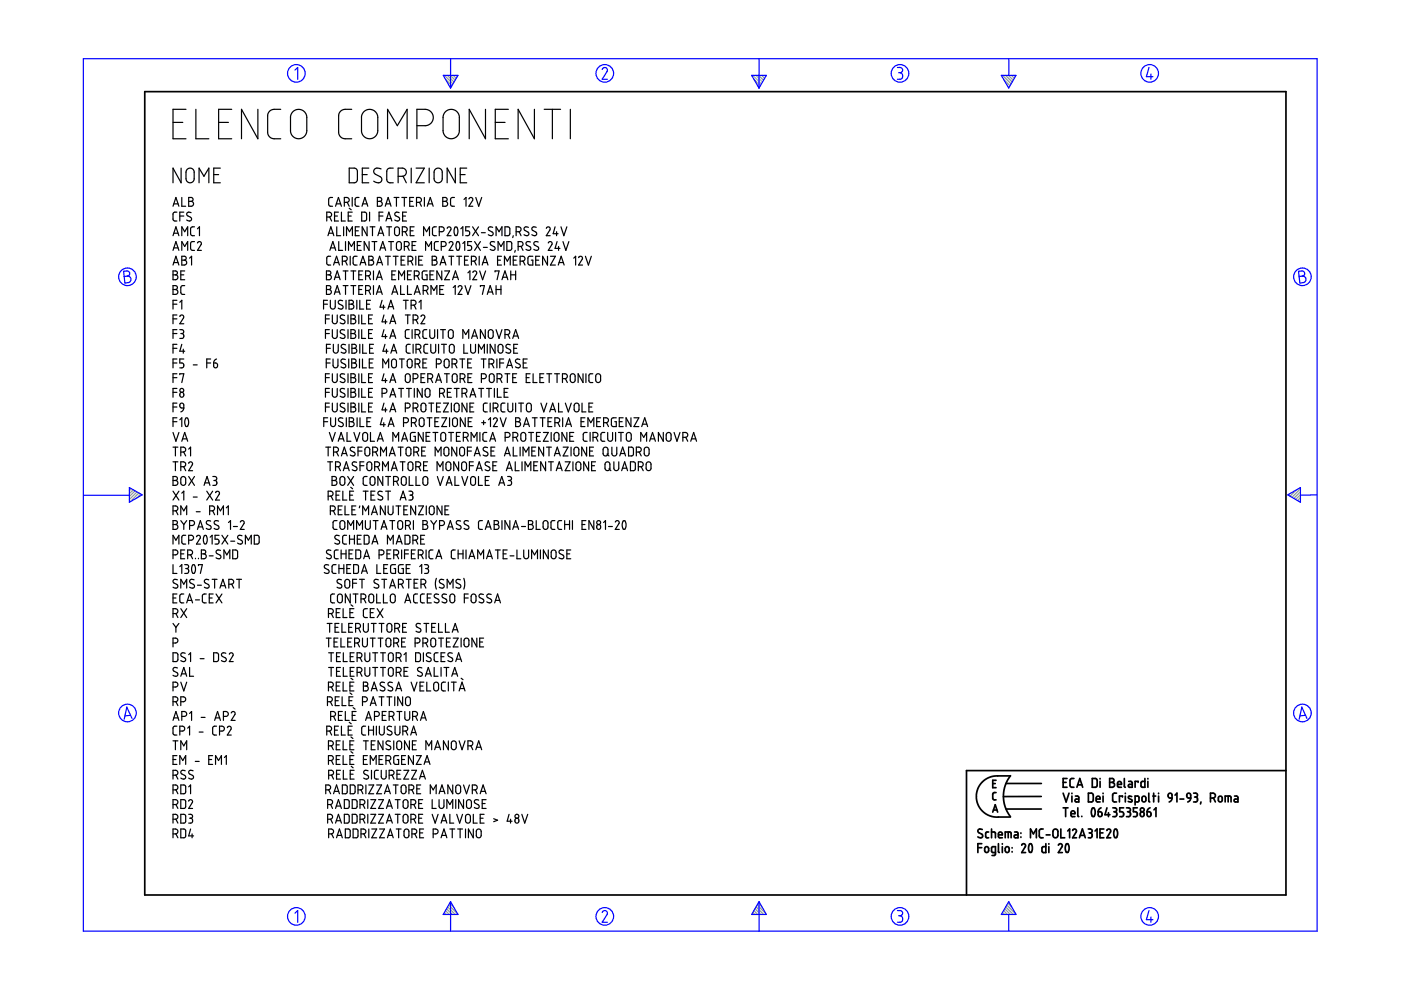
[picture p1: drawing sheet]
<svg xmlns="http://www.w3.org/2000/svg" width="297mm" height="210mm" viewBox="0 0 297 210" stroke-linecap="round" stroke-linejoin="round" font-family="sans-serif">
<g fill="none" stroke="#6c9" stroke-width=".25">
<path d="M94.2 16l1.8 1.8M94.5 16.8l1.3 1.4M94.8 16l1.5 1.4M95.3 18.3l.3 .3M95.5 16l1 1M96.1 16l.6 .6M96.7 16l.3 .2M159.6 16l1.8 1.8M159.9 16.8l1.3 1.4M160.3 16l1.4 1.4M160.7 18.3l.3 .3M160.9 16l1 1"/>
<path d="M161.5 16l.6 .6M162.1 16l.2 .2M212.6 16l1.8 1.8M212.8 16.8l1.3 1.4M213.2 16l1.4 1.4M213.7 18.3l.2 .3M213.8 16l1 1M214.4 16l.7 .6M215.1 16l.2 .2M27.5 103.4h-.1M27.9 103.6l-.5 .4M28.3 103.8l-.9 .9"/>
<path d="M28.7 104.1l-1.3 1.2M29 104.3l-1.6 1.6M29.4 104.5l-1.8 1.9M29.8 104.8l-.8 .8M273.4 104.7l-.3 .3M274.9 103.9l-1.4 1.3M275.7 103.6l-1.8 1.9M275.7 106.1l-.2 .3M275.7 105.5l-.6 .6M275.7 104.9l-1 1M275.7 104.2l-1.4 1.5M94 193.8v.1"/>
<path d="M94.2 193.5l.4 .4M94.4 193.1l.9 .8M94.7 192.7l1.2 1.2M94.9 192.3l1.6 1.6M95.1 191.9l1.9 1.9M95.4 191.5l.8 .8M159.4 193.8v.1M159.6 193.5l.4 .4M159.9 193.1l.8 .8M160.1 192.7l1.2 1.2M160.3 192.3l1.6 1.6M160.5 191.9l1.9 1.9"/>
<path d="M160.8 191.5l.8 .8M212.3 193.8v.1M212.6 193.5l.4 .4M212.8 193.1l.8 .8M213 192.7l1.2 1.2M213.2 192.3l1.6 1.6M213.5 191.9l1.8 1.9M213.7 191.5l.8 .8"/>
</g>
<g fill="none" stroke="#00f" stroke-width=".25">
<path d="M17.7 12.4h261.6v185h-261.6zM62.5 14.9l.6-.6v2.5M94 16h3.1l-1.6 2.7zM95.5 12.4v6.3M127.7 14.7l.5-.4 .5 .3v.5l-1 1.7h1.1M159.4 16h3.1l-1.6 2.7zM160.9 12.4v6.3M190.3 14.3h.7l.3 .3v.6l-.5 .2M190.5 15.4h.3M190.8 15.4l.5 .3v.7l-.3 .4h-.7M212.3 16h3.1l-1.5 2.7zM213.9 12.5v3.5"/>
<path d="M243.6 14.3l-.5 2h1.4M244 15.7v1.1M26.2 57.5l.9-.1 .3 .3 .1 .5-.5 .3 .5 .2 .3 .4-.1 .3-.3 .5-.9 .1zM27 58.5l-.7 .1M275.3 57.5l.9-.1 .3 .3 .1 .5-.5 .3 .5 .2 .3 .4-.1 .4-.2 .3-1 .2zM276.1 58.5l-.7 .1M17.8 105h9.6M27.4 103.4l2.7 1.5-2.7 1.6zM273 104.9l2.7-1.5v3.1zM279.3 104.9l-3.6 .1M27.7 151.7l-1.2 .1M28 152.3l-1.1-2.4-.6 2.6"/>
<path d="M276.8 151.7l-1.2 .1M277.1 152.3l-1.1-2.4-.6 2.6M62.5 193.6l.6-.5v2.4M95.5 191.2v6.2M95.5 191.2l1.6 2.7h-3.1zM127.7 193.5l.1-.3 .5-.1 .5 .4-.1 .4-1 1.6h1.1M160.9 191.2v6.2M160.9 191.2l1.6 2.7h-3.1zM190.3 193.1h.6l.4 .2v.5l-.5 .4M190.5 194.2h.3M190.8 194.2l.5 .3v.7l-.4 .3h-.6M213.9 191.2l1.5 2.7h-3.1z"/>
<path d="M213.9 193.9v3.5M243.6 193.1l-.5 1.9h1.4M244 194.4v1.1"/>
<circle cx="62.8" cy="15.6" r="1.87"/>
<circle cx="128.2" cy="15.6" r="1.87"/>
<circle cx="190.8" cy="15.6" r="1.87"/>
<circle cx="243.8" cy="15.6" r="1.87"/>
<circle cx="27" cy="58.7" r="1.87"/>
<circle cx="276.1" cy="58.7" r="1.87"/>
<circle cx="27" cy="151.2" r="1.87"/>
<circle cx="276.1" cy="151.2" r="1.87"/>
<circle cx="62.8" cy="194.3" r="1.87"/>
<circle cx="128.2" cy="194.3" r="1.87"/>
<circle cx="190.8" cy="194.3" r="1.87"/>
<circle cx="243.8" cy="194.3" r="1.87"/>
</g>
<g fill="none" stroke="#000" stroke-width=".36">
<path d="M30.7 19.4h241.9v170.4h-241.9zM207.3 179.7h.9M208.2 178.9h-.9v1.9M208.3 175.9l-.7-.1-.3 .5 1 .7v.4l-.2 .2-.8-.2M208.9 179.6l.4-.1 .3 .3v.7l-.3 .2h-.3l-.2-.2zM209.6 176.4h-.4l-.2 .3v.8l.2 .1h.4M210.2 176.4l.8 .1 .1 1.1M210.2 175.8v1.8M210.5 166.1h.5M210.5 172.2l.5-1.6 .5 1.6M210.6 171.7h.8M211.2 168h-.4l-.3 .3v1.1l.7 .2"/>
<path d="M211.2 165.4h-.7v1.6h.7M211.7 177h.8l-.1-.5-.4-.1-.2 .2-.1 .8 .2 .2h.6M211.7 178.9v1.7l.2 .2M212.5 178.9v.1M212.5 179.5v1.3M213.1 177.6v-1.2h1.1l.2 .2v1M213.3 179.6l.4-.1 .3 .3v.7l-.3 .2h-.3l-.3-.2zM213.3 166.1h7.5M213.3 171.5h7.5M213.8 176.4v1.2M214.2 164.5h-3.5l-.9 .3-.9 .5-.7 .6-.7 .9-.4 1-.1 1.1 .1 1.1 .4 .9 .7 1 .8 .6 .8 .5 .9 .2h3.5M214.2 164.5l-1 1.7-.5 2.2 .1 1.3 .3 1.3 1.1 2.1"/>
<path d="M214.6 179.7v.1M215.1 176.4h.5l.2 .3v.9h-.5a.31 .31 0 0 1-.3-.3 .31 .31 0 0 1 .3-.3h.5M216.5 176.6v.1M216.5 177.4v.1M216.6 179.2l.4-.3 .4 .4-.8 1.5h.8M218.3 179a.54 .54 0 0 1 .5 .2 .54 .54 0 0 1 .1 .5l-.1 .7a.37 .37 0 0 1-.5 .3 .37 .37 0 0 1-.2-.5v-.6zM218.5 177.6v-1.8l.6 1 .6-1v1.8M220.8 168.9h-8.1M221.2 175.8h-.6l-.3 .3 .1 1.3 .2 .2h.6M221.7 178.9v1.9l-.7-.1-.1-1 .2-.2h.6M221.8 177h.8M222.4 178.9v.1"/>
<path d="M222.4 179.5v1.3M223.4 176l.4-.2 .4 .2 .1 1.1-.3 .5h-.4l-.3-.3-.1-1zM224.4 179.2l.4-.3 .4 .4-.8 1.5h.8M224.9 175.8v1.8h.8M225.4 165.9h.6M225.4 168.2l.6 1.8 .7-1.8M225.4 171.3h1M225.9 171.3v1.8M226.1 179a.53 .53 0 0 1 .5 .2 .53 .53 0 0 1 .1 .5l-.1 .7a.35 .35 0 0 1-.4 .3 .35 .35 0 0 1-.3-.4l-.1-.6zM226.2 165.1h-.8v1.8h.8M226.4 176.2l.4-.4v1.8M227.1 172.5h.8l-.1-.5-.4-.1-.3 .2v.8l.2 .2h.6"/>
<path d="M227.3 168.2v.1M227.3 168.8v1.2M227.4 176.1a.4 .4 0 0 1 .3-.3 .4 .4 0 0 1 .5 .2v.3l-.8 1.3h.8M227.7 165.1h-.6l-.2 .3v1.4l.3 .1h.5M228 168.8h.5l.2 .2v1h-.5a.31 .31 0 0 1-.3-.3 .31 .31 0 0 1 .3-.3h.5M228.3 166.9l.6-1.8 .7 1.8M228.5 166.4h.9M228.5 171.3v1.7l.2 .1M228.9 177.6l.6-1.8 .6 1.8M229 177.1h.9M229.4 173.1h.1M230.7 175.8h.6l.2 .2v.4l-.4 .2"/>
<path d="M230.8 168.2h.7l.3 .3v1.2l-.3 .3h-.7zM230.9 176.6h.2M231.1 176.6l.4 .2v.6l-.2 .2h-.6M231.6 165.1h.7l.3 .2v1.3l-.2 .3h-.8zM231.6 171.4a.53 .53 0 0 1 .5 .2 .53 .53 0 0 1 .1 .5l-.1 .7a.34 .34 0 0 1-.4 .3 .34 .34 0 0 1-.3-.4v-.6zM232.2 176.2l.4-.4v1.8M232.4 169.4h.8v-.3l-.2-.3-.5 .1-.1 .9 .2 .2h.6M232.8 172.1h.6l.2 .2 .1 .5-.2 .3h-.3l-.3-.1zM233.2 176.6h.6M233.2 165.1v.1M233.2 165.7v1.2M233.4 171.3l-.4 .3-.2 .5"/>
<path d="M233.9 168.2v.1M233.9 168.8v1.2M234 175.8h-.8v1.8h.8M234.7 176.1l.3-.3 .5 .2v.3l-.8 1.3h.8M234.7 171.3l-.4 1.4h1M235 172.3v.8M235.3 165.1h.6l.3 .3-.1 .4-.3 .1 .4 .1 .1 .3-.1 .4-.3 .2h-.6zM235.3 165.9h.5M235.9 171.3h.7l.1 .2 .1 .3-.4 .3M236.2 172.1h.2M236.3 175.9a.56 .56 0 0 1 .7 .7l-.1 .7a.36 .36 0 0 1-.5 .3 .36 .36 0 0 1-.2-.5l-.1-.6zM236.4 172.1l.3 .2 .1 .5-.3 .3h-.6"/>
<path d="M236.7 168.2h-.5l-.3 .3v1.3l.3 .2h.5M236.9 166.3h.9l-.2-.5-.3-.1-.3 .1-.1 .9 .2 .2h.7M238 169v-.2h-.7v1.2M238.2 171.3h-.8v.8h.6l.2 .4-.1 .6h-.7M238.4 165.1v1.7l.2 .1M238.6 168.2v.1M238.6 168.8v1.2M238.8 171.3h.5l.3 .2v.4l-.3 .2M239.1 172.1h.2M239.3 172.1l.4 .3-.1 .5-.2 .2h-.6M239.3 165.7h.5l.3 .2v1h-.6a.31 .31 0 0 1-.3-.3 .31 .31 0 0 1 .3-.3h.6M239.9 168.9l-.2-.1a.29 .29 0 0 0-.4 .1 .29 .29 0 0 0 .1 .4l.5 .2a.33 .33 0 0 1 0 .5 .33 .33 0 0 1-.5 0l-.2-.1"/>
<path d="M240.7 170l.7-.1 .1-.9-.2-.2h-.6v1.9M241.1 171.3h-.8v.8h.6l.2 .3-.1 .7h-.7M241.3 165.9v-.2h-.6v1.2M241.9 172.3l.2-.2 .4 .2 .1 .5-.1 .2-.4 .1-.2-.1zM242.2 169l.2-.2 .4 .1 .2 .8-.2 .2-.4 .1-.3-.2zM242.7 165.1v1.8h-.6l-.2-.2 .1-.9 .2-.1h.5M243.2 172.1l.7 .2v.7l-.4 .1-.2-.1zM243.4 165.1v.1M243.4 165.7v1.2M243.6 168.2v1.6l.2 .2M243.8 171.3l-.4 .3-.2 .5M244.4 168.8h.6"/>
<path d="M244.6 168.2v1.8M244.7 171.7l.4-.4v1.8M245.6 168.2v.1M245.6 168.8v1.2M247.7 168.4l.3-.2 .4 .1 .1 .9-.7-.1zM248.5 169.2l-.2 .5-.4 .3M249.1 168.6l.4-.4v1.8M250.2 169.4h.8M251.7 168.3l.3-.1 .3 .1 .2 .9h-.6l-.2-.2zM252.5 169.2l-.2 .5-.5 .3M253.1 168.2l.7 .1 .1 .4-.4 .3M253.3 169h.2"/>
<path d="M253.5 169l.4 .2v.5l-.2 .3h-.6M254.6 170l-.1 .5M256.6 169.2l.9-.1 .2-.3-.1-.4-.4-.2h-.6v1.8M257.3 169.2l.4 .8M258.4 169l.2-.2 .4 .1 .1 .8-.1 .2-.4 .1-.3-.2zM259.8 170v-1.2l1.1 .1 .1 1.1M260.4 168.8v1.2M261.7 168.8h.6l.2 .3v.9h-.6a.31 .31 0 0 1-.3-.3 .31 .31 0 0 1 .3-.3h.6M272.6 163.4h-67.7v26.4M211.1 180.8h-.6l-.3-.2 .1-1 .8-.1-.1 1.7-.2 .2h-.5M214.6 180.6v.1"/>
<circle cx="242.2" cy="171.7" r=".42"/>
</g>
<g fill="none" stroke="#000" stroke-width=".25">
<path d="M36.7 26h2.1M38.4 35.6v3.2l-1.7-3.2v3.2M39.4 23.2h-2.7v6.2h2.7M39.7 35.9l.7-.3 .6 .3 .1 .3 .1 1.8-.3 .5-.3 .2h-.6l-.5-.4-.1-1.8zM41.5 23.2v6.2h2.8M42.2 38.8v-3.2l1 1.8 1.1-1.8v3.2M45.3 37h1.1M46.4 26h2M46.7 35.6h-1.4v3.2h1.4M49.1 23.2h-2.7v6.2h2.7M54.7 23.2v6.2l-3.5-6.2v6.2M59.5 23.2l-1.9 .1-.6 .4-.3 .7v3.8l.2 .6 .9 .6h1.7"/>
<path d="M62 23.8l.8-.5 1-.1 .9 .6 .3 .7v3.5l-.4 .8-.7 .5-.7 .1-.7-.2-.4-.3-.4-.7-.1-3.5zM74 35.6l1.3 .1 .4 .4 .1 2.2-.5 .4-1.3 .1zM74.6 23.2l-2 .1-.5 .4-.3 .7v3.8l.2 .5 .3 .4 .5 .3h1.8M76.8 37h1.1M77 23.8l.8-.5 .8-.1 .8 .3 .6 .8 .1 3.8-.4 .7-.8 .5-.6 .1-.6-.1-.7-.5-.3-.5-.1-3.6zM78.2 35.6h-1.4v3.2h1.4M80.8 35.8l-1.1-.1-.3 .2-.2 .5 .3 .5 1.3 .8 .2 .3-.1 .4-.6 .4-1.1-.4M82.2 29.4v-6.2l2 3.4 2.1-3.4v6.2M83.4 35.6l-.9 .1-.3 .2-.2 .4 .1 2.1 .5 .4h.8M84.4 37.4h1l.6-.3 .1-.7-.2-.6-.5-.2h-1v3.2M85.4 37.4l.7 1.4M87.2 35.6v3.2"/>
<path d="M88.2 35.6h1.8l-1.8 3.2h1.8M88.4 26.6h2l1.1-.6 .3-.5 .1-.7-.2-.7-.5-.5-.8-.4h-2v6.2M91 35.6v3.2M92.2 36l.4-.3 .4-.1 .5 .2 .2 .4v1.9l-.5 .6h-.6l-.5-.5-.1-1.8zM94.4 23.8l.8-.6h.9l.8 .5 .4 .7 .1 3.6-.4 .8-.7 .5-.7 .1-.6-.1-.7-.5-.3-.5-.1-3.6zM96.5 35.6v3.2l-1.7-3.2v3.2M97.6 37h1M99 35.6h-1.4v3.2h1.4M102.9 23.2v6.2l-3.4-6.2v6.2M105 26h2.1M107.8 23.2h-2.8v6.2h2.8M113.3 23.2v6.2l-3.4-6.2v6.2"/>
<path d="M115.4 23.2h3.5M117.1 23.2v6.2M120.9 23.2v6.2M36.7 57.4l.7 .1 .2 .2-.1 .4-.3 .2h.3l.2 .3v.4l-.3 .3h-.7zM36.7 43.7l.6-1.8 .6 1.8M36.7 50l.6-1.9 .6 1.9M36.7 53.1l.6-1.9 .6 1.9M36.7 56.2l.6-1.9 .6 1.9M36.7 58.3h.5M36.9 43.2h.8M36.9 49.4h.8M36.9 52.6h.8"/>
<path d="M36.9 55.7h.8M37.5 45h-.5l-.3 .3v1.3l.2 .2 .6 .1M38.1 45.8h.9M38.3 58.3h.7M38.5 54.3h.7l.3 .3-.1 .4-.3 .2h.3l.2 .4-.1 .4-.3 .2h-.7zM38.5 41.9v1.8h.9M38.5 50v-1.9l.7 1 .6-1v1.9M38.5 53.1v-1.9l.7 1.1 .6-1.1v1.9M38.5 55.2h.6M39 45h-.9v1.9M39.2 57.4h-.9v1.9h.9M40 41.9h.6l.3 .2v.4l-.4 .2 .5 .4v.4l-.2 .2h-.8z"/>
<path d="M40 42.7h.5M40.2 54.7l.4-.4v1.9M40.5 45.1l-.6-.1-.3 .5 .1 .2 .9 .5v.4l-.4 .3-.6-.2M41.2 48.1h-.5l-.3 .4 .1 1.3 .1 .1 .6 .1M41.2 51.2h-.5l-.3 .4 .1 1.3 .2 .2h.5M41.9 51.5l.3-.3 .4 .2 .1 .4-.8 1.3h.8M41.9 48.5l.4-.4v1.9M69.2 57.4l.7 .1 .2 .2-.1 .4-.3 .2 .3 .1 .3 .3-.1 .3-.3 .3h-.7zM69.2 58.3h.5M69.3 46l.9-.1 .1-.4-.1-.3-.4-.2h-.5v1.9M69.5 50l.6-1.9 .7 1.9M69.7 49.4h.9"/>
<path d="M69.9 46l.4 .9M69.9 53.1l.7-1.9 .6 1.9M70.1 54.3l-.6 .1-.2 .2v1.4l.8 .2M70.1 52.6h.9M70.5 41.9h-.5l-.3 .3v1.3l.3 .2h.5M70.7 56.2l.7-1.9 .6 1.9M70.9 55.7h.9M70.9 59.3l.6-1.9 .6 1.9M70.9 45.8h.6M71.1 58.8h.8M71.1 43.7l.7-1.8 .6 1.8M71.3 43.2h.9"/>
<path d="M71.4 48.1v1.9h.8M71.8 45h-.9v1.9h.9M71.8 51.2v1.9h.8M72.4 45v1.9h.8M72.6 55.4l.8-.1 .2-.3-.1-.5-.3-.2h-.6v1.9M72.7 57.4h1.1M72.9 48.1v1.9M73 42.9h.6l.3-.2 .1-.4-.1-.3-.9-.1v1.8M73.2 55.4l.4 .8M73.3 51.2v1.9M73.3 57.4v1.9M73.5 50v-1.9l.6 1 .6-1v1.9"/>
<path d="M73.6 42.9l.4 .8M73.8 45.8h.7M73.9 53.1v-1.9l.6 1.1 .6-1.1v1.9M74 44.2l.5 .3M74.3 54.3v1.9M74.4 57.4h1M74.7 41.9v1.8M74.7 45h-.9v1.9h.9M74.9 57.4v1.9M75.3 48.9h.7M75.7 54.3l-.6 .1-.2 .3 .1 1.3 .7 .2M75.8 52h.6"/>
<path d="M76.1 58.3h.6M76.1 41.9h-.5l-.3 .3v1.3l.3 .2h.5M76.2 48.1h-.9v1.9h.9M76.3 56.2l.6-1.9 .7 1.9M76.5 55.7h.9M76.6 51.2h-.8v1.9h.8M76.7 45h.7l.3 .2v1.3l-.3 .3-.7 .1zM76.8 43.7l.6-1.8 .6 1.8M76.9 57.4h-.8v1.9h.8M76.9 43.2h.9M77.5 58.5h.6l.3-.2 .1-.5-.1-.2-.9-.2v1.9M77.8 48.1v1.9l-1-1.9v1.9"/>
<path d="M78.1 58.5l.4 .8M78.2 54.3h.6l.3 .3-.1 .4-.3 .2h.3l.2 .4v.3l-.3 .3h-.7zM78.2 55.2h.5M78.3 51.2v1.9l-1.1-1.9v1.9M78.4 45v1.9M78.5 48.1h1M78.9 51.2h1M79 48.1v1.9M79.2 57.4v1.9M79.4 51.2v1.9M79.8 59.3l.6-1.9 .6 1.9M79.9 56.2l.6-1.9 .6 1.9"/>
<path d="M80 58.8h.9M80 41.9h.7l.2 .3v.3l-.4 .2 .4 .1 .1 .3v.4l-.3 .2h-.7zM80 42.7h.5M80 55.7h.9M80.1 50l.6-1.9 .7 1.9M80.3 49.4h.9M80.4 45.8h.8M80.5 53.1l.7-1.9 .6 1.9M80.7 52.6h.9M81.2 45h-.8v1.9M81.7 43.7l.6-1.8 .6 1.8M81.7 54.3h1.1"/>
<path d="M81.8 46.9l.6-1.9 .7 1.9M81.9 43.2h.8M82 48.1h1M82 46.3h.9M82.3 54.3v1.9M82.4 51.2h1M82.5 48.1v1.9M82.9 51.2v1.9M83.1 58.3h.6M83.4 54.3h1M83.5 41.9h1.1M83.8 48.3l.4-.2 .4 .3 .1 1.1-.4 .5-.4-.1-.2-.3z"/>
<path d="M83.9 54.3v1.9M83.9 57.4h-.8v1.9h.8M84.1 41.9v1.8M84.2 51.4l.5-.2 .4 .4v1.1l-.4 .4-.3-.1-.3-.2v-1.1zM84.5 59.3v-1.9l.7 1.1 .6-1.1v1.9M84.6 45.1l-.6-.1-.3 .5 .1 .2 .8 .4 .1 .5-.4 .3-.6-.2M85 55.2h.7M85.2 41.9h1M85.3 49.1l.9-.1 .1-.5-.1-.3-.9-.1v1.9M85.4 45.8h.6M85.7 52.3l.7-.1 .3-.2 .1-.3-.2-.4-.9-.1v1.9M85.7 41.9v1.8"/>
<path d="M85.9 54.3h-.9v1.9h.9M85.9 49.1l.4 .9M86.2 45h-.8v1.9h.8M86.3 52.2l.5 .9M86.4 58.3h.6M86.5 55.4l.9-.2 .1-.4-.1-.4-.9-.1v1.9M86.9 42.7h.6M87 48.9h.6M87.1 55.4l.4 .8M87.2 57.4h-.8v1.9h.8M87.4 52h.6M87.7 41.9h-.8v1.8h.8"/>
<path d="M87.8 48.1h-.8v1.9h.8M87.8 58.5h.6l.4-.2 .1-.5-.2-.2-.9-.2v1.9M88.2 54.3v1.9M88.2 51.2h-.8v1.9h.8M88.3 42.9l.9-.1 .1-.3v-.4l-.4-.2h-.6v1.8M88.5 58.5l.4 .8M88.8 55.2h.6M88.9 42.9l.4 .8M89.6 54.3h-.8v1.9h.8M89.8 50v-1.9l.6 1 .7-1v1.9M90 41.9v1.8M90.2 53.1v-1.9l.7 1.1 .6-1.1v1.9"/>
<path d="M90.6 57.4h-.8l-.3 .4v1.2l.2 .2 .9 .1v-1h-.4M90.6 43.7l.6-1.8 .6 1.8M90.8 43.2h.9M91.2 58.3h.6M91.6 54.3h.7l.3 .3-.1 .4-.3 .2h.3l.2 .4-.1 .3-.3 .3h-.7zM91.6 55.2h.6M92 57.4h-.8v1.9h.8M92.5 48.1h-.5l-.3 .3v1.4l.2 .1 .6 .1M92.9 51.2h-.5l-.3 .4 .1 1.3 .2 .2h.5M93.1 49.1l.9-.1 .2-.3-.1-.4-.3-.2h-.7v1.9M93.3 56.2l.6-1.9 .7 1.9M93.5 55.7h.9"/>
<path d="M93.6 52.3l.6-.1 .3-.2 .1-.3-.2-.4-.8-.1v1.9M93.7 57.4v1.9l-1.1-1.9v1.9M93.9 41.9h.6l.3 .2-.1 .4-.3 .2 .3 .1 .2 .3-.3 .6h-.7zM93.9 42.7h.5M94.3 57.4h1l-1 1.9h1M94.8 48.4l.4-.3 .4 .2v.3l-.8 1.4h.8M95.2 54.3h1M95.2 51.5l.2-.2 .3-.1 .4 .4-.9 1.5h.9M95.7 54.3v1.9M95.9 59.3l.7-1.9 .6 1.9M96.1 58.8h.9M96.4 41.9h-.6l-.3 .3 .1 1.3 .2 .2h.6"/>
<path d="M96.5 48.2a.56 .56 0 0 1 .6 .8l-.1 .6a.36 .36 0 0 1-.4 .3 .36 .36 0 0 1-.3-.5v-.6zM96.8 54.3h1.1M96.9 51.3a.57 .57 0 0 1 .6 .8l-.1 .7a.34 .34 0 0 1-.4 .3 .34 .34 0 0 1-.3-.5v-.6zM97.3 54.3v1.9M97.7 48.5l.4-.4v1.9M98.1 51.6l.4-.4v1.9M98.4 42.3l.4-.4v1.8M98.5 55.2h.6M99.2 57.8l.4-.4v1.9M99.3 54.3h-.8v1.9h.8M99.4 42.2l.4-.3 .4 .2v.4l-.8 1.2h.8M99.6 48.1h-.9v.8h.6l.3 .3-.2 .7-.7 .1"/>
<path d="M99.9 55.4l.9-.2 .2-.4-.2-.4-.9-.1v1.9M100 51.2h-.8v.8h.5l.3 .4-.1 .6-.7 .1M100.2 48.1l1.3 1.9M100.2 57.7l.3-.2 .3-.1 .3 .5-.9 1.4h.9M100.6 55.4l.4 .8M100.6 51.2l1.3 1.9M100.9 41.9l.6 1.8 .6-1.8M101.5 48.1l-1.3 1.9M101.6 54.3v1.9M101.7 57.4l.6 1.9 .7-1.9M101.9 51.2l-1.3 1.9M102.1 49.3h.8"/>
<path d="M102.2 56.2l.6-1.9 .7 1.9M102.4 55.7h.9M102.5 52.5h.8M104.5 48.2l-.7-.1-.2 .2-.1 .3 1 .7v.4l-.3 .3-.7-.2M104.9 51.3l-.7-.1-.3 .4 .2 .3 .8 .5v.5l-.3 .2-.7-.2M105 57.7v-.3h.8l-.4 1.9M105.2 50v-1.9l.6 1 .6-1v1.9M105.5 55.2h.6M105.6 53.1v-1.9l.6 1.1 .6-1.1v1.9M106.3 54.3h-.8v1.9h.8M106.4 59.3l.7-1.9 .6 1.9M106.6 58.8h.9"/>
<path d="M107 56.2v-1.9l.6 1.1 .6-1.1v1.9M107.1 48.1h.7l.3 .3v1.2l-.3 .4h-.7zM107.5 51.2h.7l.3 .3v1.3l-.3 .3h-.7zM108.3 58.3h1M108.3 57.4v1.9M108.8 50l-.1 .4M108.8 55.2h.6M109.2 53.1l-.1 .4M109.3 57.4v1.9M109.4 49.1l.9-.1 .2-.3-.1-.4-.3-.2h-.7v1.9M109.6 54.3h-.8v1.9h.8M109.9 52.3l.6-.1 .3-.2 .1-.3-.2-.4-.8-.1v1.9"/>
<path d="M110.1 49.1l.4 .9M110.3 55.4l.9-.2 .1-.4-.2-.4-.8-.1v1.9M110.5 52.2l.4 .9M110.9 55.4l.4 .8M112 48.2l-.6-.1-.3 .2v.3l1 .7v.4l-.3 .3-.7-.2M112.5 51.3l-.7-.1-.3 .4 .2 .3 .7 .5 .1 .5-.3 .2-.7-.2M113 54.3l-.8 .1-.2 .2-.1 1.3 .3 .3h.8v-1h-.4M113.6 55.2h.6M113.7 48.2l-.6-.1-.3 .4 .1 .3 .8 .5v.4l-.3 .3-.6-.2M114.1 51.3l-.6-.1-.3 .5 .1 .2 .8 .5 .1 .5-.4 .2-.6-.2M114.4 54.3h-.8v1.9h.8M115.8 48.4l.4-.3 .4 .2v.4l-.8 1.3h.8"/>
<path d="M116.1 54.3v1.9l-1.1-1.9v1.9M116.2 51.5l.2-.2 .4-.1 .3 .4-.9 1.5h.9M116.7 54.3h1.1l-1.1 1.9h1.1M117.7 48.1l-.4 1.5h1M118 49.1v.9M118.1 51.2l-.4 1.5h1M118.4 56.2l.6-1.9 .6 1.9M118.4 52.3v.8M118.5 55.7h.9M118.9 48.1l.6 1.9 .7-1.9M119.4 51.2l.6 1.9 .6-1.9M121.6 54.7l.4-.4v1.9"/>
<path d="M122.7 54.6l.2-.2 .3-.1 .3 .4-.8 1.5h.8M124.1 54.3l.7 1.9 .6-1.9M36.7 60.6h.7l.2 .2-.1 .5-.3 .1h.3l.2 .3v.5l-.3 .2h-.7zM36.7 61.4h.5M36.7 64.5h.8M36.7 67.6h.8M36.7 70.7h.8M36.7 73.9h.8M36.7 77h.8M37.5 63.7h-.8v1.8M37.5 66.8h-.8v1.8M37.5 69.9h-.8v1.9"/>
<path d="M37.5 73h-.8v1.9M37.5 76.1h-.8v1.9M37.5 79.2h-.8v1.9M38.1 67.1l.1-.2 .4-.1 .4 .4-.9 1.4h.9M38.1 69.9h.5l.3 .2v.5l-.4 .1M38.1 64.1l.4-.4v1.8M38.1 79.4v-.2h.9l-.5 1.9M38.3 70.7h.2M38.5 70.7l.4 .3v.5l-.2 .3h-.6M38.5 73l-.4 1.5h1.1M38.9 74v.9M39 76.1h-.9v.9h.6l.3 .4-.2 .5-.7 .1"/>
<path d="M39.2 60.6h-.6l-.3 .3 .1 1.4 .3 .1h.5M41 77.4h.8M43.8 77h.9M44.7 76.1h-.9v1.9M45.3 77l.7 .1 .1 .6-.2 .2-.3 .1-.3-.2zM45.9 76.1l-.4 .3-.2 .6M68.6 64.5h.8M69 67.6h.8M69 70.7h.8M69.2 77h.8M69.2 60.6h.7l.2 .3-.1 .4-.3 .1h.3l.3 .4-.1 .4-.3 .2h-.7zM69.2 61.4h.5"/>
<path d="M69.2 73.9h.8M69.4 63.7h-.8v1.8M69.8 66.8h-.8v1.8M69.8 69.9h-.8v1.9M69.8 79.2h-.8v1.9M70 76.1h-.8v1.9M70 63.7v1.4l.1 .2 .4 .2h.3l.3-.3v-1.5M70 73h-.8v1.9M70.5 66.8v1.4l.4 .4h.3l.3-.3v-1.5M70.5 69.9v1.4l.3 .5 .4-.1 .3-.2v-1.6M70.5 79.2v1.6l.4 .3 .6-.3v-1.6M70.6 76.1v1.4l.1 .3 .4 .2 .5-.3v-1.6"/>
<path d="M70.7 73v1.5l.1 .2 .4 .2 .5-.4v-1.5M70.9 62.4l.6-1.8 .6 1.8M71.1 61.9h.8M72.6 63.8l-.7-.1-.2 .5 1 .7v.5l-.5 .1-.5-.2M72.7 60.6h1.1M73.1 66.9l-.6-.1-.4 .4 .2 .3 .7 .4 .1 .6-.3 .1-.7-.1M73.1 70l-.7-.1-.3 .4 .2 .3 .7 .5 .1 .5-.2 .2-.8-.2M73.1 79.3l-.7-.1-.3 .5 .2 .3 .7 .4 .1 .5-.3 .2-.7-.2M73.2 76.2l-.6-.1-.3 .5 .9 .7 .1 .5-.4 .2-.6-.2M73.3 73.1l-.7-.1-.3 .5 .2 .2 .8 .5v.4l-.3 .3-.7-.2M73.3 60.6v1.8M73.4 63.7v1.8"/>
<path d="M73.8 66.8v1.8M73.8 69.9v1.9M73.8 79.2v1.9M73.9 76.1v1.9M74 63.7h.7l.2 .3-.1 .3-.3 .2 .3 .1 .2 .4v.3l-.4 .2h-.6zM74 64.5h.5M74 73v1.9M74.4 66.8h.7l.2 .3-.1 .4-.3 .1 .4 .2 .1 .2v.4l-.3 .2h-.7zM74.4 69.9h.6l.3 .3-.1 .4-.3 .1 .4 .2 .1 .2v.4l-.3 .3h-.7zM74.4 79.2h.6l.3 .3-.1 .4-.3 .2 .3 .1 .2 .3v.3l-.3 .3h-.7zM74.4 60.6h1M74.4 67.6h.5"/>
<path d="M74.4 70.7h.5M74.6 76.1h.6l.3 .2v.4l-.4 .3 .3 .1 .2 .2-.1 .4-.2 .3h-.7zM74.6 77h.5M74.6 73h.6l.3 .3v.4l-.4 .2h.3l.2 .4v.4l-.3 .1-.7 .1zM74.6 73.9h.5M74.9 60.6v1.8M75.6 63.7v1.8M76.1 66.8v1.8M76.1 69.9v1.9M76.1 79.2v1.9M76.1 61.4h.6M76.2 76.1v1.9"/>
<path d="M76.3 63.7v1.8h.8M76.3 73v1.9M76.7 66.8v1.8h.8M76.7 69.9v1.9h.8M76.7 79.2v1.9h.8M76.9 76.1v1.9h.8M76.9 60.6h-.8v1.8h.8M76.9 73v1.9h.8M77.5 61.6h.6l.3-.2 .1-.4-.2-.4h-.8v1.8M77.7 64.5h.7M78.1 61.6l.4 .8M78.1 67.6h.7"/>
<path d="M78.1 70.7h.7M78.3 77h.6M78.4 73.9h.6M78.5 63.7h-.8v1.8h.8M79 66.8h-.9v1.8h.9M79 69.9h-.9v1.9h.9M79 79.2h-.9v1.9h.9M79.1 76.1h-.8v1.9h.8M79.2 73h-.8v1.9h.8M79.2 60.6v1.8M79.8 62.4l.6-1.8 .6 1.8M80 61.9h.9"/>
<path d="M81 63.7l-.4 1.4h1M81.2 78v-1.9l.6 1.1 .6-1.1v1.9M81.3 64.7v.8M81.4 66.8l-.4 1.4h1M81.4 69.9l-.4 1.5h1M81.4 79.2l-.4 1.5h1M81.6 73l-.4 1.5h1.1M81.7 67.8v.8M81.7 70.9v.9M81.9 74v.9M82.3 65.5l.6-1.8 .6 1.8M82.4 65h.9"/>
<path d="M82.7 68.6l.6-1.8 .6 1.8M82.7 71.8l.6-1.9 .6 1.9M82.8 68.1h.9M82.8 71.2h.9M82.9 74.9l.6-1.9 .6 1.9M83 74.4h.9M83.1 62.4l.6-1.8 .6 1.8M83.1 76.3l.6-.2 .4 .4v1.1l-.4 .4-.4-.1-.2-.2-.1-1.1zM83.2 61.9h.9M84.7 76.1h1M84.9 60.6v1.8h.9M85.2 76.1v1.9"/>
<path d="M85.5 63.7h1.1M85.9 66.8h1.1M86 79.4l.6-.2 .3 .3 .1 1.2-.5 .4-.4-.1-.2-.3zM86 63.7v1.8M86.4 60.6v1.8h.8M86.4 66.8v1.8M86.5 76.3l.5-.2 .4 .4v1.1l-.4 .4-.4-.1-.2-.2-.1-1.1zM86.8 69.9h-.6l-.3 .3 .1 1.3 .2 .3h.6M87 73h-.6l-.3 .4 .1 1.3 .2 .2h.6M87.2 64.7l.8-.1 .2-.3-.1-.5-.3-.1h-.6v1.8M87.4 69.9v1.9M87.6 67.8l.9-.1 .1-.3-.1-.5-.9-.1v1.8"/>
<path d="M87.6 73v1.9M87.8 64.7l.4 .8M87.8 62.4l.7-1.8 .6 1.8M88 70.9l.9-.1 .1-.3-.1-.4-.3-.2h-.6v1.9M88 77.2l.9-.2 .1-.3-.1-.4-.2-.2h-.7v1.9M88 61.9h.9M88.2 74l.9-.1 .2-.4-.1-.3-.3-.2h-.7v1.9M88.2 67.8l.4 .8M88.6 70.9l.4 .9M88.6 77.2l.4 .8M88.8 64.1l.5-.4v1.8M88.8 74l.5 .9"/>
<path d="M89.3 67.1a.4 .4 0 0 1 .3-.3 .4 .4 0 0 1 .4 .2l.1 .3-.8 1.3h.8M89.7 77h.6M89.7 61.6l.9-.1 .2-.4-.2-.4-.3-.1h-.6v1.8M90.1 79.2h-.8v1.9h.8M90.3 61.6l.5 .8M90.5 69.9h-.5l-.3 .4v1.2l.2 .2 .6 .1M90.5 76.1h-.8v1.9h.8M90.7 73h-.5l-.3 .4v1.3l.2 .1 .6 .1M91.1 69.9v1.4l.4 .5 .3-.1 .3-.3 .1-1.5M91.3 73v1.5l.2 .2 .3 .2 .6-.4v-1.5M91.4 62.4v-1.8l.6 1 .6-1v1.8M92.5 77.2l.9-.2 .2-.3-.2-.4-.9-.2v1.9"/>
<path d="M92.8 69.9v1.9M93 73v1.9M93.2 61.4h.7M93.4 69.9h1M93.6 73h1.1M93.9 69.9v1.9M94.1 60.6h-.9v1.8h.9M94.1 73v1.9M94.2 79.2h1.1M94.3 76.3l.5-.2 .4 .4v1.1l-.4 .4-.4-.1-.2-.2v-1.1zM94.7 79.2v1.9M95.2 70.1l.4-.2 .5 .4v1.1l-.3 .3-.4 .1-.3-.4v-1z"/>
<path d="M95.4 73.1l.5-.1 .4 .4v1l-.3 .4-.3 .1-.4-.4v-1.1zM95.8 77.2l.8-.1 .3-.4-.2-.4-.9-.2v1.9M96 79.4l.5-.2 .4 .4v1.1l-.3 .4h-.4l-.3-.3v-1.1zM96.1 61l.4-.4v1.8M96.5 77.2l.4 .8M97.1 60.9l.4-.3 .4 .1v.4l-.8 1.3h.9M97.5 76.1h1M98 76.1v1.9M98.1 71.8v-1.9l.6 1 .7-1v1.9M98.3 73v1.9h.9M98.6 60.6l.6 1.8 .6-1.8M99.2 77h.6"/>
<path d="M99.8 73v1.6l.5 .3 .5-.4v-1.5M100 76.1h-.8v1.9h.8M100 71.8l.6-1.9 .6 1.9M100.1 79.2h-.9v1.9h.9M100.2 71.2h.9M101.5 74.9v-1.9l.6 1 .6-1v1.9M101.9 60.8v-.2h.8l-.4 1.8M102 76.1h1.1M102.5 76.1v1.9M102.9 69.9v1.9l-1-1.9v1.9M103.3 62.4l.6-1.8 .7 1.8M103.3 73v1.9"/>
<path d="M103.5 61.9h.9M103.6 70.1l.5-.2 .4 .4 .1 1-.4 .4-.3 .1-.4-.4zM103.7 77.2l.9-.2 .1-.5-.1-.2-.9-.2v1.9M103.8 79.4l.6-.2 .3 .3 .1 1.2-.4 .4h-.4l-.2-.3zM104.3 77.2l.4 .8M105 73v1.9l-1.1-1.9v1.9M105.2 60.6v1.8M105.2 61.4h1M105.2 69.9l.6 1.9 .6-1.9M105.3 76.1v1.9M105.8 73.1l.5-.1 .3 .4v1l-.3 .4-.3 .1-.4-.4v-1.1zM106 77h.8"/>
<path d="M106.2 60.6v1.8M106.8 76.1h-.8v1.9M107.1 70.9l.8-.1 .2-.4-.1-.3-.4-.2h-.5v1.9M107.1 79.2h1M107.4 78l.6-1.9 .7 1.9M107.6 79.2v1.9M107.6 77.5h.9M107.7 70.9l.4 .9M108.2 73.1l-.7-.1-.2 .4 .1 .3 .8 .5 .1 .4-.4 .3-.6-.2M108.7 71.8l.6-1.9 .7 1.9M108.9 71.2h.9M108.9 73.9h.6"/>
<path d="M109.5 79.2h-.8v1.9h.8M109.7 73h-.8v1.9h.8M110.2 76.2l-.6-.1-.3 .5 .1 .3 .8 .4 .1 .5-.4 .2-.6-.2M110.9 77h.7M111.8 76.1h-.9v1.9h.9M112.4 79.2h-.8v1.9h.8M113 79.2v1.9h.9M115.3 79.2h-.8v1.9h.8M115.9 79.2h1.1M116.4 79.2v1.9M117.6 79.2h1M118.1 79.2v1.9"/>
<path d="M121 79.4l.6-.2 .3 .4v1.1l-.3 .4h-.4l-.3-.3v-1.1zM123.6 79.2v1.9l-1-1.9v1.9M124.2 79.2v1.9M125.7 79.2h-.6l-.2 .3v1.4l.3 .2h.5M126.4 79.4l.6-.2 .3 .4v1.1l-.3 .4h-.4l-.3-.3v-1.1zM36.7 80.1h.8M36.7 83.2h.8M36.7 86.3h.8M36.7 89.4h.8M36.7 91.7l.6 1.9 .6-1.9M36.7 94.8h1M36.7 97.9h1"/>
<path d="M37.2 94.8v1.9M37.2 97.9v1.9M37.5 82.4h-.8v1.8M37.5 85.5h-.8v1.8M37.5 88.6h-.8v1.8M38.1 89l.4-.4v1.8M38.2 85.6l.5-.1 .2 .1 .1 .9-.8-.1-.1-.5zM38.3 95.8l.9-.1 .2-.3-.2-.4-.9-.2v1.9M38.3 99l.9-.2 .2-.5-.2-.2-.9-.2v1.9M38.5 93.6l.7-1.9 .6 1.9M38.7 93h.9M38.9 95.8l.5 .9"/>
<path d="M38.9 99l.5 .8M39 86.5l-.3 .6-.4 .2M39.4 88.7a.5 .5 0 0 1 .5 .1 .5 .5 0 0 1 .1 .6l-.1 .8a.35 .35 0 0 1-.5 .2 .35 .35 0 0 1-.2-.5v-.7zM40 98.2a.4 .4 0 0 1 .3-.3 .4 .4 0 0 1 .4 .2l.1 .4-.8 1.3h.8M40 95.2l.4-.4v1.9M68.6 89.4h.9M69 80.1h.8M69 83.2h.8M69 86.3h.8M69.1 94.8h1M69.5 88.6h-.9v1.8M69.5 97.9h1"/>
<path d="M69.6 94.8v1.9M69.8 82.4h-.8v1.8M69.8 85.5h-.8v1.8M69.8 91.7l.7 1.9 .6-1.9M70 97.9v1.9M70.1 88.6v1.5l.4 .3h.4l.2-.3v-1.5M70.5 82.4v1.4l.4 .4 .6-.3v-1.5M70.5 85.5v1.4l.4 .4 .6-.3v-1.5M70.7 95.8l.9-.1 .2-.3-.2-.4-.9-.2v1.9M71.1 99l.9-.2 .2-.3-.1-.4-.4-.2h-.6v1.9M71.3 95.8l.5 .9M71.7 93.6l.6-1.9 .7 1.9"/>
<path d="M71.8 99l.4 .8M71.9 93h.9M72.4 96.7l.6-1.9 .6 1.9M72.6 96.2h.8M72.7 88.7l-.7-.1-.2 .5 .1 .2 .8 .5v.5l-.5 .1-.4-.2M72.8 99.8l.6-1.9 .6 1.9M73 99.3h.9M73.1 82.5l-.7-.1-.3 .4 .2 .3 .8 .4v.5l-.5 .2-.5-.2M73.1 85.6l-.7-.1-.3 .4 .2 .3 .8 .5v.4l-.5 .2-.5-.2M73.4 88.6v1.8M73.6 91.7v1.9h.8M73.8 82.4v1.8"/>
<path d="M73.8 85.5v1.8M74 88.6h.7l.3 .3-.1 .4-.3 .1 .3 .2 .2 .2-.1 .4-.3 .2h-.7zM74 89.4h.6M74.4 82.4h.6l.3 .3-.1 .4-.3 .1 .3 .1 .2 .3v.3l-.3 .3h-.7zM74.4 85.5h.7l.2 .3-.1 .4-.3 .1 .3 .1 .2 .3v.4l-.3 .2h-.7zM74.4 80.1h.5M74.4 83.2h.5M74.4 86.3h.5M75 91.7l.6 1.9 .7-1.9M75.2 94.9l-.7-.1-.2 .5 .1 .2 .8 .5v.5l-.5 .2-.4-.2M75.6 98l-.6-.1-.3 .2v.3l.9 .7v.5l-.4 .2-.5-.2M75.7 88.6v1.8"/>
<path d="M75.9 95.6h.9M76.1 82.4v1.8M76.1 85.5v1.8M76.3 88.6v1.8h.9M76.3 98.7h.9M76.7 82.4v1.8h.8M76.7 85.5v1.8h.8M76.8 94.8h-.9v1.9M77 91.9l.5-.2 .4 .4v1l-.2 .4h-.5l-.3-.3zM77.2 97.9h-.9v1.9M77.5 95l.4-.2 .5 .4v1.1l-.3 .3-.4 .1-.3-.4v-1zM77.8 89.4h.6"/>
<path d="M77.9 98.1l.5-.2 .4 .3v1.2l-.3 .4-.5-.1-.2-.3zM78.1 80.1h.7M78.1 83.2h.7M78.1 86.3h.7M78.5 91.7v1.9h.9M78.6 88.6h-.8v1.8h.8M79 82.4h-.9v1.8h.9M79 85.5h-.9v1.8h.9M79 95.8l.9-.1 .2-.4-.1-.3-.4-.2h-.6v1.9M79.4 99l.9-.2 .2-.3-.2-.4-.9-.2v1.9M79.7 95.8l.4 .9M80 93.6l.6-1.9 .7 1.9"/>
<path d="M80.1 99l.4 .8M80.2 93h.9M80.7 96.7v-1.9l.6 1 .6-1v1.9M81 83.4h.6l.4-.2v-.4l-.1-.3-.9-.1v1.8M81 88.6l-.4 1.4h1.1M81.1 99.8v-1.9l.6 1.1 .6-1.1v1.9M81.4 89.6v.8M81.4 85.5l-.4 1.4h1M81.7 80.3v.8M81.7 86.5v.8M82.3 90.4l.6-1.8 .6 1.8M82.5 89.9h.9"/>
<path d="M82.5 96.7l.7-1.9 .6 1.9M82.7 81.1l.6-1.9 .6 1.9M82.7 84.2l.6-1.8 .6 1.8M82.7 87.3l.6-1.8 .6 1.8M82.7 96.2h.9M82.8 80.6h.9M82.8 83.7h.9M82.8 86.8h.9M83 99.8l.6-1.9 .6 1.9M83.1 99.3h1M83.3 93.6v-1.9l.6 1 .6-1v1.9M84.4 94.8h1.1"/>
<path d="M84.5 82.4h1.1M84.8 97.9h1.1M84.9 94.8v1.9M85 82.4v1.8M85.2 93.6l.6-1.9 .6 1.9M85.3 93h.9M85.4 97.9v1.9M85.6 89.6l.8-.1 .2-.3-.1-.4-.3-.2h-.6v1.8M85.9 86.5l.9-.1 .2-.4-.2-.4-.9-.1v1.8M86.2 82.4h1M86.2 95l.5-.2 .4 .4v1l-.3 .4-.3 .1-.4-.4v-1.1zM86.6 98.1l.5-.2 .4 .3v1.2l-.3 .4h-.3l-.3-.3z"/>
<path d="M86.7 82.4v1.8M87.2 89.6h.6l.4-.2 .1-.4-.2-.3-.9-.1v1.8M87.6 80.3h.6l.3-.2 .1-.4-.2-.4-.8-.1v1.9M87.6 86.5h.6l.3-.2 .1-.4-.2-.3-.8-.1v1.8M87.7 95.8l.9-.1 .2-.2-.1-.5-.4-.2h-.6v1.9M87.8 82.4v1.8M87.8 89.6l.5 .8M88.1 91.7h-.7l-.4 .3v1.2l.3 .4h.8v-1.1h-.4M88.2 99l.8-.2 .2-.3-.2-.4-.8-.2v1.9M88.2 86.5l.4 .8M88.4 95.8l.4 .9M88.8 99l.4 .8"/>
<path d="M89 88.7l.6-.1 .3 .4v1l-.4 .4h-.4l-.2-.3v-1zM89.3 80.1h.6M89.3 85.7l.6-.2 .4 .4v1.1l-.4 .3-.4-.1-.2-.3zM89.4 95.6h.6M89.5 82.4v1.8l-1-1.8v1.8M89.7 91.7v1.9l-1-1.9v1.9M89.8 98.7h.6M90.2 94.8h-.8v1.9h.8M90.3 82.5l.4-.1 .5 .3v1.1l-.4 .4h-.4l-.2-.3-.1-1.1zM90.3 92.5h.7M90.6 88.6h1M90.7 97.9h-.9v1.9h.9"/>
<path d="M90.7 80.3l.8-.1 .2-.3v-.4l-.4-.3h-.6v1.9M90.9 85.5h1M91.1 88.6v1.8M91.2 91.7h-.9v1.9h.9M91.3 80.3l.4 .8M91.4 85.5v1.8M91.8 91.7h1M92.2 89.4h.6M92.3 96.7v-1.9l.6 1 .6-1v1.9M92.3 91.7v1.9M92.4 81.1l.6-1.9 .6 1.9M92.5 80.6h.9"/>
<path d="M92.6 86.3h.6M92.7 99.8v-1.9l.6 1.1 .6-1.1v1.9M93 88.6h-.8v1.8h.8M93.2 83.4h.5l.4-.2 .1-.4-.2-.4h-.8v1.8M93.4 85.5h-.8v1.8h.8M93.6 91.8l.5-.1 .4 .4v1.1l-.4 .4-.4-.1-.2-.3v-1zM93.7 88.6h1l-1 1.8h1M93.8 83.4l.4 .8M94 85.5h1.1l-1.1 1.8h1.1M94.3 95l.4-.2 .4 .4 .1 1.1-.4 .3-.3 .1-.4-.4v-1zM94.7 98.1l.4-.2 .4 .3 .1 1.2-.4 .4-.4-.1-.2-.3zM94.8 83.2h.7"/>
<path d="M95.1 91.7h1.1M95.3 88.6v1.8M95.6 91.7v1.9M95.7 82.4h-.9v1.8h.9M95.7 85.5v1.8M96 88.8l.6-.2 .4 .4v1.1l-.4 .3h-.4l-.2-.3zM96.3 82.4h1M96.4 85.7l.5-.2 .4 .3v1.1l-.3 .4h-.4l-.3-.3zM96.8 92.5h.6M96.8 82.4v1.8M96.8 94.8v1.9l-1-1.9v1.9M97.2 97.9v1.9l-1-1.9v1.9"/>
<path d="M97.6 80.3h.5l.4-.2 .1-.4-.2-.3-.8-.2v1.9M97.6 95l.4-.2 .5 .4v1l-.3 .4-.4 .1-.3-.4v-1.1zM97.6 91.7h-.8v1.9h.8M98 83.4l.8-.1 .2-.3-.1-.5-.3-.1h-.6v1.8M98 98.1l.4-.2 .5 .3v1.2l-.3 .4h-.3l-.4-.3zM98.2 80.3l.4 .8M98.2 92.7h.7l.3-.2 .1-.4-.3-.3-.8-.1v1.9M98.6 83.4l.4 .8M98.6 88.6v1.8l-1-1.8v1.8M98.8 92.7l.5 .9M99 85.5v1.8l-1-1.8v1.8M99.1 95.6h.8"/>
<path d="M99.2 80.1h.6M99.3 89.4h.6M99.5 98.7h.9M99.6 84.2l.6-1.8 .7 1.8M99.6 86.3h.6M99.8 83.7h.9M99.9 93.6v-1.9l.6 1 .6-1v1.9M99.9 94.8h-.8v1.9M100.1 88.6h-.8v1.8h.8M100.4 97.9h-.9v1.9M100.5 85.5h-.9v1.8h.9M100.6 96.7l.6-1.9 .6 1.9"/>
<path d="M100.7 96.2h.9M101 99.8l.6-1.9 .6 1.9M101.2 99.3h.8M101.5 82.4h1M101.7 91.7v1.9M102 82.4v1.8M102.1 80.3l.8-.1 .2-.3-.1-.4-.3-.3h-.6v1.9M102.1 89.6h.9M102.5 89.2v.8M103.2 82.4h1M103.2 91.7h-.5l-.3 .3v1.4l.3 .2h.5M103.3 85.5h-.6l-.2 .3 .1 1.4 .7 .1"/>
<path d="M103.4 94.9l-.7-.1-.3 .4 .2 .3 .8 .5v.5l-.5 .2-.5-.2M103.6 89l.4-.4v1.8M103.7 82.4v1.8M103.8 98l-.7-.1-.3 .5 .2 .3 .8 .4 .1 .4-.4 .3-.7-.2M103.8 93.6l.7-1.9 .6 1.9M103.9 85.5v1.8M104 93h.9M104.1 95.6h.6M104.5 98.7h.6M104.6 86.5h.6l.3-.2 .1-.4-.2-.3-.8-.1v1.8M104.6 88.9l.1-.2 .4-.1 .2 .1 .2 .3-.9 1.4h.9M104.8 82.4v1.8"/>
<path d="M104.9 94.8h-.8v1.9h.8M105.2 86.5l.4 .8M105.3 97.9h-.8v1.9h.8M105.4 80.3l.8-.1 .2-.3v-.4l-.4-.3h-.6v1.9M105.5 82.4v1.8h.8M106 80.3l.4 .8M106.1 88.6l.6 1.8 .6-1.8M106.9 83.2h.6M107 96.7l.6-1.9 .6 1.9M107.1 85.5h-.6l-.3 .4 .1 1.3 .8 .1M107.1 92.7h.6l.3-.2 .1-.4-.2-.3-.8-.1v1.9M107.1 96.2h.9"/>
<path d="M107.4 99.8l.6-1.9 .6 1.9M107.5 99.3h.9M107.7 85.5v1.4l.4 .4 .6-.3v-1.5M107.7 82.4h-.8v1.8h.8M108.7 80.1h.6M108.8 92.7l.8-.1 .2-.2-.1-.5-.4-.2h-.5v1.9M108.8 94.8v1.9h.8M109.2 97.9v1.9h.9M109.3 88.6h.6l.4 .3-.1 .3-.3 .2 .3 .1 .2 .3-.1 .4-.3 .2h-.7zM109.3 85.5v1.8M109.3 89.4h.6M109.4 92.7l.4 .9"/>
<path d="M110 85.5h1M110.3 94.8v1.9M110.5 85.5v1.8M110.5 91.9l.5-.2 .4 .4 .1 1-.3 .4h-.4l-.4-.3zM110.7 97.9v1.9M110.9 96.7v-1.9l.6 1 .6-1v1.9M111 90.4l.6-1.8 .6 1.8M111.2 89.9h.9M111.3 99.8v-1.9l.6 1.1 .6-1.1v1.9M111.6 80.1h.6M111.8 85.6l.5-.1 .3 .4v1l-.3 .4h-.3l-.3-.3-.1-1zM112.1 91.7h1"/>
<path d="M112.6 91.7v1.9M112.8 95.6h.6M112.9 88.6h1M113.2 98.7h.6M113.4 88.6v1.8M113.6 94.8h-.8v1.9h.8M113.7 92.5h.7M114 97.9h-.8v1.9h.8M114.5 80.1h.6M114.5 88.6h1.1M114.6 91.7h-.9v1.9h.9M114.7 85.5l.6 1.8 .6-1.8"/>
<path d="M115 88.6v1.8M115.2 91.7h1l-1 1.9h1M115.3 94.8v1.9l-1.1-1.9v1.9M115.7 97.9v1.9l-1.1-1.9v1.9M115.9 94.8h1M116.2 89.4h.6M116.3 97.9h1M116.4 94.8v1.9M116.5 87.3l.7-1.8 .6 1.8M116.7 86.8h.9M116.8 97.9v1.9M116.9 91.7v1.9"/>
<path d="M117 88.6h-.8v1.8h.8M117.5 96.7l.7-1.9 .6 1.9M117.6 91.8l.6-.1 .3 .4v1.1l-.4 .4-.4-.1-.2-.3v-1zM117.6 89.6l.9-.1 .2-.3-.1-.4-.3-.2h-.7v1.8M117.7 96.2h.9M117.9 99.8l.7-1.9 .6 1.9M118.1 99.3h.9M118.3 89.6l.4 .8M118.4 85.5v1.8h.9M119.3 80.3h.5l.4-.2 .1-.4-.2-.3-.8-.2v1.9M119.3 88.6v1.8M119.4 94.8h1l-1 1.9h1"/>
<path d="M119.8 97.9h1.1l-1.1 1.9h1.1M119.9 80.3l.4 .8M119.9 85.5l.6 1.8 .6-1.8M119.9 90.4l.6-1.8 .7 1.8M120.1 89.9h.9M120.2 91.7v1.9l-1.1-1.9v1.9M120.8 92.5h.6M121.1 94.8v1.9M121.5 97.9v1.9M121.6 91.7h-.8v1.9h.8M121.8 95l.5-.2 .4 .4v1.1l-.3 .3-.3 .1-.4-.4v-1zM121.9 85.6l.5-.1 .4 .4v1l-.4 .4h-.3l-.3-.3-.1-1z"/>
<path d="M122.2 98.1l.5-.2 .4 .3v1.2l-.3 .4h-.3l-.3-.3zM123.2 89.4h.6M123.4 85.5v1.8h.8M124 88.6h-.8v1.8h.8M124.4 94.8v1.9l-1.1-1.9v1.9M124.5 91.7h-.5l-.3 .4v1.2l.3 .3h.5M124.7 90.4v-1.8l.6 1 .6-1v1.8M124.8 97.9v1.9l-1-1.9v1.9M124.9 86.3h.6M125 95.6h.6M125.1 91.7v1.9M125.4 98.7h.6"/>
<path d="M125.7 85.5h-.8v1.8h.8M125.7 92.7l.9-.1 .2-.3-.1-.4-.4-.2h-.6v1.9M125.8 94.8h-.8v1.9h.8M126.3 97.9h-.9v1.9h.9M126.3 92.7l.5 .9M126.5 89.4h.6M127.3 88.6h-.8v1.8h.8M128 89.6l.8-.1 .2-.3-.1-.4-.3-.2h-.6v1.8M128 95l.4-.2 .5 .4v1l-.3 .4-.4 .1-.3-.4zM128.2 91.7h-.5l-.3 .3 .1 1.4 .7 .2M128.4 98.1l.4-.2 .5 .3v1.2l-.3 .4h-.3l-.4-.3v-1.1zM128.6 89.6l.4 .8"/>
<path d="M128.7 96.3l.4 .4M128.8 91.7v1.4l.1 .3 .4 .2 .3-.1 .3-.3v-1.5M129.1 99.4l.4 .4M129.7 94.8v1.4l.4 .5 .4-.1 .2-.2 .1-1.6M130.2 97.9v1.5l.1 .3 .4 .1 .5-.4v-1.5M130.5 91.7v1.9M130.7 88.6h-.7l-.4 .3v1.2l.3 .3h.8v-1h-.4M131.1 91.7h1.1M131.3 89.4h.6M131.4 96.7l.6-1.9 .6 1.9M131.6 96.2h.9M131.7 91.7v1.9"/>
<path d="M131.8 99.8l.6-1.9 .7 1.9M132 99.3h.9M132.1 88.6h-.8v1.8h.8M132.9 91.9l.5-.2 .4 .3v1.1l-.4 .5-.5-.2-.1-.2zM133.3 94.8h.7l.3 .3v1.2l-.3 .3-.7 .1zM133.7 97.9h.7l.3 .3v1.3l-.3 .3h-.7zM133.8 88.6v1.8l-1.1-1.8v1.8M134.4 88.6h1l-1 1.8h1M134.9 95.8l.9-.1 .2-.3-.1-.4-.4-.2h-.6v1.9M135.3 99l.9-.2 .2-.3-.2-.4-.9-.2v1.9M135.5 95.8l.5 .9M135.8 93.6v-1.9l.7 1 .6-1v1.9"/>
<path d="M136 99l.4 .8M136.1 90.4l.6-1.8 .6 1.8M136.2 89.9h.9M136.7 95l.5-.2 .4 .3v1.1l-.4 .5-.5-.2-.1-.2v-1.1zM137.1 98.1l.5-.2 .4 .4v1.1l-.3 .4h-.3l-.4-.3v-1.1zM137.7 93.6l.6-1.9 .7 1.9M137.9 93h.9M140.6 91.7v1.9l-1-1.9v1.9M141.4 91.8l.5-.1 .4 .4v1.1l-.4 .4-.4-.1-.2-.3-.1-1zM142.9 91.7l.6 1.9 .7-1.9M144.8 92.7h.6l.3-.2 .1-.4-.2-.3-.8-.1v1.9M145.4 92.7l.4 .9"/>
<path d="M146.5 93.6l.6-1.9 .6 1.9M146.6 93h.9M36.7 101h.6l.3 .3-.1 .4-.3 .2 .3 .1 .2 .2v.4l-.3 .3h-.7zM36.7 108.3h.5l.4-.2 .1-.3-.2-.4-.8-.1v1.8M36.7 110.4h.7l.2 .2-.1 .5-.3 .1 .3 .1 .2 .3v.4l-.3 .2h-.7zM36.7 117.6l.8-.1 .2-.3-.1-.4-.3-.2h-.6v1.9M36.7 115.4v-1.9l.6 1 .6-1v1.9M36.7 119.7v1.9h.8M36.7 101.9h.5M36.7 104.1l1.2 1.9M36.7 111.2h.5M37.3 108.3l.4 .8"/>
<path d="M37.9 104.1l-1.2 1.9M38.3 109.1v-1.8l.7 1 .6-1v1.8M38.3 110.4l.7 .8M38.3 117.4h.7M38.5 101.2l.5-.2 .3 .4 .1 1.1-.4 .4-.4-.1-.2-.2zM38.5 104.6l.5-.5v1.9M39 111.2v1M39.2 119.7h.5l.2 .2v.5l-.3 .1M39.2 116.6h-.9v1.9h.9M39.4 113.5h-.6l-.3 .4 .1 1.2 .3 .3h.5M39.6 110.4l-.6 .8M39.8 117.6l.9-.1 .1-.3-.1-.4-.3-.2h-.6v1.9"/>
<path d="M40 114.5l.9-.1 .1-.3-.1-.4-.3-.2h-.6v1.9M40 101l1.2 1.9M40.2 111.4h.6l.3-.2 .1-.4-.1-.3-.9-.1v1.8M40.4 117.6l.4 .9M40.8 119.8a.59 .59 0 0 1 .6 .8l-.1 .7a.35 .35 0 0 1-.4 .3 .35 .35 0 0 1-.2-.5l-.1-.6zM41 105.4h.8M41.2 101l-1.2 1.9M41.4 118.4v.1M41.6 108.5h.8M41.7 113.8l.3-.3 .4 .2 .1 .4-.8 1.3h.8M41.9 112.2l.6-1.8 .6 1.8M42 111.7h.9"/>
<path d="M42.1 118.4v.1M42.1 119.9v-.2h.8l-.4 1.9M42.7 116.6h.7l.2 .3-.1 .4-.3 .1 .4 .2 .1 .2v.4l-.3 .2-.7 .1zM42.7 117.4h.5M43.3 102.9l.6-1.9 .6 1.9M43.3 113.6a.55 .55 0 0 1 .6 .7l-.1 .8a.35 .35 0 0 1-.4 .2 .35 .35 0 0 1-.2-.5l-.1-.6zM43.4 102.4h.9M43.8 104.1l1.3 1.9M44.4 117.9h.8M44.4 108.3l1-.2 .1-.3-.2-.4-.9-.1v1.8M44.6 113.9l.4-.4v1.9M44.7 110.5l-.7-.1-.3 .5 .2 .2 .8 .5v.5l-.5 .1-.5-.2"/>
<path d="M45.1 104.1l-1.3 1.9M45.1 108.3l.4 .8M45.1 101h.6l.3 .3-.1 .4-.3 .2M45.3 101.9h.3M45.6 101.9l.4 .3-.1 .5-.2 .2h-.6M45.7 104.5l.2-.3h.3l.3 .4-.8 1.4h.8M46.1 109.1v-1.8l.6 1 .7-1v1.8M46.3 110.5l-.7-.1-.2 .5 .2 .2 .7 .4 .1 .6-.5 .1-.5-.2M46.4 113.5h-.8v.8h.6l.2 .4-.2 .6-.6 .1M46.7 116.7l-.7-.1-.2 .5 .2 .2 .8 .5v.5l-.5 .2-.5-.2M47.1 113.5l1.2 1.9M47.5 118.5v-1.9l.6 1 .6-1v1.9"/>
<path d="M48 107.7l.4-.4v1.8M48.3 113.5l-1.2 1.9M48.5 110.8l.4-.4v1.8M48.9 114.7h.9M49.3 116.6h.7l.3 .2 .1 1.3-.3 .3-.8 .1zM49.5 111.6h.8M50.9 110.7l.4-.3 .4 .2 .1 .4-.9 1.2h.9M51.3 113.6l-.7-.1-.2 .5 .1 .2 .8 .5 .1 .5-.6 .2-.4-.3M52 115.4v-1.9l.7 1 .6-1v1.9M53.9 113.5h.7l.3 .3v1.2l-.2 .3-.8 .1zM69.6 105.2l.9-.2v-.6l-.2-.2-.7-.1v1.9M69.7 119.8l-.6-.1-.2 .1-.2 .4 .2 .3 .8 .4v.5l-.5 .2-.5-.2"/>
<path d="M70 108.3l1-.2 .1-.4-.2-.3-.9-.1v1.8M70.1 116.7l-.7-.1-.2 .5 .2 .2 .8 .5v.5l-.5 .2-.5-.2M70.2 105.2l.4 .8M70.4 101h.7l.2 .3v.4l-.4 .2 .4 .1 .1 .3v.2l-.3 .4h-.7zM70.4 101.9h.5M70.7 108.3l.4 .8M71.2 119.7h-.5l-.3 .4v1.2l.3 .3h.5M71.2 105h.7M71.5 110.4h-.6l-.3 .3 .1 1.4 .8 .1M71.7 116.6h-.5l-.3 .3v1.3l.3 .3h.5M71.7 108.1h.6M71.9 119.7v1.9"/>
<path d="M71.9 113.6l-.7-.1-.2 .4 .2 .4 .7 .4 .1 .5-.6 .2-.4-.3M72.1 104.1h-.9v1.9h.9M72.2 101.2l.5-.2 .4 .4v1l-.4 .5-.4-.1-.2-.2v-1.1zM72.3 110.5l.5-.1 .3 .4v1.2l-.4 .2-.4-.1-.2-.3v-1zM72.3 117.4h1.1M72.3 116.6v1.9M72.5 107.3h-.8v1.8h.8M72.7 104.1v1.9h.8M72.9 119.7v1.9M73.2 107.3v1.8h.8M73.4 116.6v1.9M73.5 113.5h-.6l-.3 .3 .1 1.4 .3 .2h.5"/>
<path d="M73.7 112.2v-1.8l.7 1 .6-1v1.8M73.7 101l1.3 1.9M74 117.4h.6M74.1 114.3h1M74.1 113.5v1.9M74.1 105h.7M74.4 103.3l.4 .3M74.4 119.7h-.9v1.9h.9M74.6 108.1h.6M74.8 116.6h-.8v1.9h.8M75 119.7h.7l.3 .3v1.3l-.2 .3h-.8zM75 101l-1.3 1.9"/>
<path d="M75 104.1h-.9v1.9h.9M75.1 113.5v1.9M75.4 116.6h.7l.4 .3v1.3l-.3 .2-.8 .1zM75.4 107.3h-.8v1.8h.8M75.6 112.2v-1.8l.6 1 .7-1v1.8M75.8 114.3h.6M76.3 107.3l-.1 .4M76.6 113.5h-.8v1.9h.8M76.9 109.1v-1.8l.6 1 .6-1v1.8M77 104.1h1M77.1 118.5l.6-1.9 .7 1.9M77.2 113.5h.7l.3 .3 .1 1.2-.3 .3-.8 .1z"/>
<path d="M77.3 118h.9M77.5 110.4v1.4l.4 .4 .6-.2v-1.6M77.5 104.1v1.9M77.8 101h-.5l-.3 .3v1.4l.2 .2h.6M78.6 101.2l.4-.2 .5 .3v1.2l-.4 .4-.4-.1-.2-.3zM78.7 105h.6M78.8 109.1l.6-1.8 .6 1.8M78.9 115.4l.6-1.9 .6 1.9M78.9 108.6h.9M79 114.9h.9M79.1 110.4h1.1M79.5 104.1h-.8v1.9h.8"/>
<path d="M79.7 110.4v1.8M79.9 119.7v1.9h.8M80.4 117.6l.8-.1 .2-.3-.1-.4-.3-.2h-.6v1.9M80.8 112.2l.6-1.8 .6 1.8M81 111.7h.9M81 104.2h-.6l-.3 .4 .2 .3 .8 .4v.5l-.3 .2-.7-.2M81.2 101v1.9l-1.1-1.9v1.9M81.7 107.3v1.8l-1.1-1.8v1.8M81.8 101h1M81.8 104.1h1M82 117.4h.7M82.1 115.4v-1.9l.7 1 .6-1v1.9"/>
<path d="M82.2 119.7h-.8v1.9h.8M82.3 107.3v1.5l.5 .3 .5-.3v-1.5M82.3 101v1.9M82.3 104.1v1.9M82.7 110.4h1M82.9 116.6h-.9v1.9h.9M83.2 110.4v1.8M83.4 102.1h.7l.3-.2 .1-.4-.2-.3-.9-.2v1.9M83.5 117.6l.8-.1 .2-.2-.1-.5-.3-.2h-.6v1.9M83.9 119.7h-.8l-.3 .3v1.3l.3 .3h.8v-1.1h-.4M83.9 107.3h1.1M84 115.4l.6-1.9 .7 1.9"/>
<path d="M84.1 102.1l.4 .8M84.1 117.6l.4 .9M84.2 114.9h.9M84.4 110.6l.5-.2 .4 .4v1.1l-.4 .3h-.4l-.2-.4zM84.5 107.3v1.8M84.8 106l.7-1.9 .6 1.9M85 105.5h.9M85.2 116.6v1.9M85.2 101.2l.5-.2 .4 .4v1.1l-.3 .4-.4-.1-.3-.2v-1.1zM85.5 119.7h-.7l-.3 .3v1.3l.3 .3h.7v-1.1h-.3M85.6 108.1h.6M85.8 117.4h.8"/>
<path d="M85.9 113.5h.7l.3 .2v1.3l-.2 .3-.8 .1zM86 111.4h.6l.3-.2 .1-.4-.2-.3-.8-.1v1.8M86.4 107.3h-.8v1.8h.8M86.6 116.6h-.8v1.9M86.6 111.4l.4 .8M86.7 104.1l.5 .1 .3 .2v.4l-.4 .2M86.8 101v1.9h.8M86.9 105h.2M87 119.7h-.9v1.9h.9M87.1 105l.4 .3v.5l-.3 .2h-.5M87.2 117.4h.6M87.5 114.5l.9-.1 .2-.3-.1-.4-.3-.2h-.7v1.9"/>
<path d="M87.7 110.4v1.8M88.1 116.6h-.9v1.9h.9M88.1 107.3v1.8l-1-1.8v1.8M88.2 114.5l.4 .9M88.2 101v1.9h.8M88.7 117.6l.9-.1 .1-.4-.1-.3-.3-.2h-.6v1.9M88.7 107.3h1.1l-1.1 1.8h1.1M89.2 114.3h.6M89.3 117.6l.4 .9M89.7 110.4h.6l.3 .3-.1 .4-.3 .1 .3 .1 .2 .3v.4l-.3 .2h-.7zM89.7 111.2h.5M89.8 101.2l.5-.2 .4 .4v1.1l-.4 .4-.4-.1-.2-.2z"/>
<path d="M90 119.7l.8 .2v.4l-.4 .2M90 113.5h-.8v1.9h.8M90.3 116.6v1.9M90.4 107.3v1.8M91.1 107.5l.6-.2 .3 .3 .1 1.1-.4 .4h-.4l-.3-.3zM91.3 110.4l.6 .8M91.8 116.6h-.6l-.2 .4v1.2l.3 .3h.5M91.9 111.2v1M92.4 118.5l.6-1.9 .7 1.9M92.6 110.4l-.7 .8M92.6 118h.9M92.7 101l.6 1.9 .7-1.9"/>
<path d="M93.2 111.4h.5l.4-.2 .1-.4-.2-.3-.8-.1v1.8M93.7 107.3v1.8l-1-1.8v1.8M94.3 108.1h.7M94.6 102.9l.6-1.9 .6 1.9M94.8 102.4h.9M94.8 112.2l.7-1.8 .6 1.8M95 111.7h.9M95.2 107.3h-.9v1.8h.9M96.5 101v1.9h.8M96.5 116.6h-.5l-.3 .3v1.3l.3 .3h.5M97.1 117.4h1.1M97.1 116.6v1.9"/>
<path d="M97.7 110.5l-.7-.1-.3 .5 .2 .2 .7 .4 .1 .6-.5 .1-.5-.2M97.9 101l.6 1.9 .7-1.9M98.2 116.6v1.9M98.8 116.6v1.9M99.3 110.5l-.7-.1-.2 .5 .2 .3 .7 .4 .1 .5-.5 .1-.5-.2M99.4 118.5l.7-1.9 .6 1.9M99.6 118h.9M99.9 101.2l.5-.2 .4 .4v1.1l-.3 .4-.4-.1-.3-.2v-1.1zM101.3 118.5v-1.9l.6 1 .6-1v1.9M101.5 101v1.9h.8M102.3 110.4h-.6l-.2 .3v1.4l.8 .1M102.9 101.9h.6"/>
<path d="M102.9 112.2l.6-1.8 .6 1.8M103.1 111.7h.9M103.2 118.5l.6-1.9 .6 1.9M103.3 118h.9M103.7 101h-.8v1.9h.8M104.8 110.4h.6l.3 .2-.1 .4-.3 .2 .4 .2 .1 .4-.3 .4h-.7zM104.8 111.2h.5M105 116.6h1.1M105.5 116.6v1.9M105.7 102.9l.7-1.9 .6 1.9M105.9 102.4h.9M106.4 110.4v1.8"/>
<path d="M106.7 117.4h.6M107.5 116.6h-.8v1.9h.8M107.6 101h.6l.2 .3v.3l-.4 .3M107.8 101.9h.2M108 101.9l.4 .2v.5l-.2 .3h-.6M108.1 110.4v1.8l-1-1.8v1.8M108.1 117.9h.9M108.7 112.2l.6-1.8 .7 1.8M108.9 111.7h.9M109.6 116.6v1.9h.8M110.6 111.6h.8M111 116.6v1.4l.1 .3 .4 .2 .3-.1 .3-.2v-1.6"/>
<path d="M112 110.4h.7l.2 .2v.5l-.4 .1 .4 .1 .2 .4-.1 .4-.3 .1h-.7zM112 111.2h.5M112.7 118.5v-1.9l.6 1 .7-1v1.9M113.7 110.4v1.8h.8M114.6 116.6v1.9M115.3 110.5l.5-.1 .4 .3v1.1l-.4 .4h-.4l-.2-.3-.1-1.1zM116.2 116.6v1.9l-1-1.9v1.9M116.9 116.8l.6-.2 .4 .4v1l-.3 .4h-.4l-.3-.3zM117.6 110.4h-.5l-.3 .3 .1 1.4 .7 .1M119.1 110.4h-.6l-.2 .3v1.4l.8 .1M119.5 116.7l-.8-.1-.2 .5 .2 .2 .8 .5v.5l-.5 .2-.5-.2M119.7 111.2h1.1"/>
<path d="M119.7 110.4v1.8M120.2 117.4h.6M120.8 110.4v1.8M121 116.6h-.8v1.9h.8M121.4 110.4v1.8M123.4 111.2h.6M124.2 110.4h-.8v1.8h.8M125.9 110.4v1.8l-1-1.8v1.8M126.7 111.3l.4-.1 .2 .3v.5l-.2 .2h-.4l-.2-.3zM128 110.8l.4-.4v1.8M129 111.6h.8M130.5 110.7l.2-.3h.3l.3 .4-.8 1.4h.8"/>
<path d="M132.1 110.5a.55 .55 0 0 1 .6 .7l-.1 .8a.34 .34 0 0 1-.4 .2 .34 .34 0 0 1-.2-.4l-.1-.7zM36.7 130.1l.8-.1 .2-.4-.1-.3-.3-.2h-.6v1.8M36.7 136.3h.5l.4-.2 .1-.3-.2-.4-.8-.1v1.9M36.7 138.4h.7l.3 .3v1.2l-.2 .3-.8 .1zM36.7 126.8h.6M36.7 132.2l.6 .8M37.3 130.1l.4 .8M37.3 133v1M37.5 125.9h-.8v1.9h.8M37.6 122.9h-.6l-.3 .5 1 .7v.3l-.3 .3-.7-.2M37.9 132.2l-.6 .8M38.1 120.1l.4-.4v1.9"/>
<path d="M38.3 124.7v-1.9l.7 1.1 .6-1.1v1.9M38.3 129.1l1.3 1.8M39 125.9l-.6 .1-.3 .3 .1 1.3 .2 .2h.6M39.3 138.5l-.7-.1-.3 .5 .2 .3 .8 .4v.5l-.5 .2-.5-.2M39.4 120.5h.2M39.6 120.5l.4 .3v.5l-.2 .3h-.6M39.6 127.8l.6-1.9 .6 1.9M39.6 129.1l-1.3 1.8M39.8 127.3h.9M40 138.8l.4-.4v1.9M41.1 122.9h-.6l-.3 .4 .1 .3 .8 .4 .1 .5-.2 .2-.8-.2M41.4 127.2h.9"/>
<path d="M41.9 124.1h.8M42.4 139.7h.9M43.7 125.9l-.5 .1-.3 .3v1.3l.2 .2h.6M44.3 122.9h-.7l-.3 .2v.3l.9 .6 .1 .5-.6 .2-.4-.2M44.4 126.8h.6M45 122.8h1M45.2 125.9h-.8v1.9h.8M45.3 138.4h.7l.3 .3v1.2l-.2 .3-.8 .1zM45.5 122.8v1.9M45.8 125.9l1.3 1.9M46.6 124.7l.7-1.9 .6 1.9M46.8 124.2h.9"/>
<path d="M47.1 125.9l-1.3 1.9M47.9 138.5l-.7-.1-.3 .5 .2 .3 .8 .4v.5l-.4 .2-.6-.2M48.5 123.9l.9-.2 .2-.3-.2-.4-.3-.2h-.6v1.9M48.6 138.7l.3-.3 .5 .2v.4l-.8 1.3h.8M49.1 123.9l.5 .8M50.2 122.8h1M50.7 122.8v1.9M69.2 135.3h1M69.4 132.2h1M69.6 130.1l.9-.1 .2-.4-.1-.3-.3-.2h-.7v1.8M69.7 135.3v1.9M69.7 138.4h1"/>
<path d="M69.9 132.2v1.8M70.2 138.4v1.9M70.3 130.1l.4 .8M70.8 136.1h.7M70.9 125.9l-.5 .1-.3 .3v1.3l.2 .2h.6M71 133h.6M71.3 129.9h.6M71.4 139.2h.6M71.6 135.3h-.8v1.9h.8M71.7 126.1l.4-.2 .4 .3 .1 1.2-.3 .4h-.4l-.3-.3-.1-1.1zM71.9 120.5h1M71.9 132.2h-.9v1.8h.9"/>
<path d="M72.1 129.1h-.8v1.8h.8M72.2 138.4h-.8v1.9h.8M72.3 135.3v1.9h.8M72.4 122.9h-.7l-.2 .2v.3l.9 .6v.5l-.5 .2-.4-.2M72.5 132.2v1.8h.8M72.7 129.1v1.8h.9M72.8 138.4v1.9h.8M73.3 123l.6-.1 .2 .3v1l-.3 .5h-.3l-.4-.3v-1.1zM73.5 120.5h.6M73.7 136.1h.7M73.9 133h.7M74.2 129.9h.6"/>
<path d="M74.3 125.9v1.9l-1.1-1.9v1.9M74.3 139.2h.6M74.4 128.2l.4 .3M74.6 135.3h-.9v1.9h.9M74.8 132.2h-.9v1.8h.9M74.8 123.7h.8M74.9 125.9h1M75 129.1h-.8v1.8h.8M75.1 138.4h-.8v1.9h.8M75.2 136.3h.6l.3-.2 .1-.4-.2-.3-.8-.1v1.9M75.4 133.2h.5l.4-.2 .1-.4-.2-.3-.8-.1v1.8M75.4 125.9v1.9"/>
<path d="M75.6 122.8h-.8v1.9M75.7 139.4l.9-.1 .2-.4-.2-.4-.9-.1v1.9M75.8 136.3l.4 .9M76 133.2l.4 .8M76.2 122.8h1.1M76.3 139.4l.5 .9M76.5 127l.9-.1 .2-.4-.1-.3-.4-.3h-.6v1.9M76.6 121.6l.7-1.9 .6 1.9M76.8 122.8v1.9M76.8 121.1h.9M76.9 135.3v1.5l.4 .4 .4-.1 .2-.3v-1.5M77 132.2v1.4l.1 .2 .4 .2 .6-.3v-1.5"/>
<path d="M77.2 127l.4 .8M77.4 138.4v1.4l.4 .5 .4-.2 .2-.2v-1.5M77.9 129.1h-.6l-.3 .4 .1 1.2 .2 .2h.6M78.3 126.1l.5-.2 .4 .4v1.1l-.3 .4h-.3l-.4-.3v-1.1zM78.5 129.9h.6M78.5 135.3h1M78.7 132.2h1.1M79 135.3v1.9M79 138.4h1.1M79.2 132.2v1.8M79.3 129.1h-.8v1.8h.8M79.5 138.4v1.9"/>
<path d="M79.9 125.9v1.9h.8M80 129.1l1.2 1.8M80.2 135.3h1M80.2 122.9h-.6l-.3 .5 1 .7v.3l-.3 .3-.7-.2M80.4 132.2h1M80.7 135.3v1.9M80.7 138.4h1M80.9 132.2v1.8M80.9 122.8h1.1M81.2 129.1l-1.2 1.8M81.2 138.4v1.9M81.3 125.9v1.9h.8"/>
<path d="M81.4 120.5h.6M81.5 122.8v1.9M81.9 135.5l.5-.2 .4 .3 .1 1.1-.4 .4h-.4l-.2-.3zM82.1 132.4l.6-.2 .3 .3 .1 1.1-.4 .4h-.4l-.3-.4zM82.5 138.6l.5-.2 .4 .4v1.1l-.4 .4h-.3l-.3-.3-.1-1.1zM82.6 124.7l.6-1.9 .7 1.9M82.8 124.2h.9M82.8 126.2l.5-.3 .5 .4v1.1l-.3 .4h-.4l-.3-.3zM83.5 136.3l.9-.1 .1-.5-.2-.3-.8-.1v1.9M83.7 133.2l.8-.1 .2-.3v-.4l-.4-.2h-.6v1.8M84 139.4h.7l.2-.1 .1-.4-.2-.4-.8-.1v1.9M84.1 136.3l.4 .9"/>
<path d="M84.3 133.2l.4 .8M84.5 123.9l.8-.2 .2-.3-.1-.4-.9-.2v1.9M84.6 139.4l.4 .9M85.1 123.9l.4 .8M85.2 136.1h.6M85.4 133h.6M85.7 138.8l.4-.4v1.9M85.8 127.8l.6-1.9 .7 1.9M86 135.3h-.8v1.9h.8M86 127.3h.9M86.1 120.5h.7M86.1 122.8h1.1"/>
<path d="M86.2 132.2h-.8v1.8h.8M86.7 122.8v1.9M87.8 123.7h.6M88 136.3h.6l.4-.2v-.3l-.1-.4-.9-.1v1.9M88.1 138.4h.7l.3 .3 .1 1.2-.3 .3-.8 .1zM88.5 125.9l-.5 .1-.3 .3v1.3l.2 .2h.6M88.6 122.8h-.8v1.9h.8M89 120.1l.4-.4v1.9M89.2 132.3l-.7-.1-.2 .2-.1 .3 .9 .6 .1 .5-.3 .2-.7-.2M89.3 123.9l.8-.2 .2-.3-.1-.4-.4-.2h-.5v1.9M89.7 136.3l.8-.1 .2-.3-.1-.4-.3-.2h-.6v1.9M89.8 138.4v1.9"/>
<path d="M89.9 123.9l.4 .8M89.9 132.2h1M90 125.9l-.6 .1-.2 .3v1.3l.3 .2h.5M90.2 120.5h.2M90.3 136.3l.4 .9M90.4 132.2v1.8M90.4 120.5l.4 .3v.5l-.2 .3h-.6M90.6 126.8h.6M91.3 138.5l-.7-.1-.2 .4 .2 .4 .7 .4 .1 .5-.5 .2-.5-.2M91.4 135.5l.5-.2 .4 .3 .1 1.2-.5 .4-.4-.1-.2-.3zM91.4 125.9h-.8v1.9h.8M91.5 133h.7"/>
<path d="M92.4 132.2h-.9v1.8h.9M92.5 122.6l-.2 1 .2 1.3M92.9 138.4h-.6l-.2 .4v1.3l.8 .2M93 126h-.6l-.3 .4 .1 .3 .8 .5 .1 .4-.4 .2-.6-.2M93 132.2v1.8h.8M93 135.3h1M93.5 135.3v1.9M93.5 139.2h.6M94.1 122.9h-.7l-.3 .4 .2 .3 .8 .4v.5l-.2 .2-.8-.2M94.3 138.4h-.8v1.9h.8M94.4 132.2v1.8h.9M94.7 126h-.7l-.3 .4 .2 .3 .7 .4 .1 .5-.4 .2-.6-.2"/>
<path d="M94.7 136.1h.6M94.8 124.7v-1.9l.6 1.1 .7-1.1v1.9M95.5 135.3h-.8v1.9h.8M95.5 126.1l.5-.1 .4 .3v1.1l-.3 .4h-.3l-.4-.3v-1.1zM95.9 138.5l-.7-.1-.2 .5 .1 .3 .8 .4v.5l-.4 .2-.5-.2M95.9 134l.6-1.8 .6 1.8M96.1 133.5h.9M96.1 135.3h1l-1 1.9h1M96.8 139.8h.9M97.6 122.9h-.6l-.3 .4 .1 .3 .8 .4 .1 .4-.3 .3-.7-.2M97.8 135.3v1.9M98.3 122.6l.2 .8-.2 1.5"/>
<path d="M98.4 126.8h.9M98.5 135.5l.5-.2 .4 .3v1.1l-.3 .4h-.4l-.3-.3zM99.3 125.9h-.9v1.9M100 126.1l.5-.2 .4 .4v1.1l-.3 .4h-.3l-.4-.3zM101.1 135.3v1.9l-1-1.9v1.9M101.7 136.1h.6M102.5 126h-.7l-.2 .5 .9 .7 .1 .4-.4 .2-.6-.2M102.5 135.3h-.8v1.9h.8M104.1 126h-.6l-.3 .4 .2 .3 .7 .4 .1 .5-.4 .2-.6-.2M104.9 127.8l.6-1.9 .6 1.9M105.1 127.3h.8M36.7 145.7l.8-.2 .2-.3-.1-.4-.9-.2v1.9"/>
<path d="M36.7 148.8l.8-.1 .2-.4-.1-.3-.3-.3h-.6v1.9M36.7 152.7l.6-1.8 .6 1.8M36.7 157.1h1M36.9 152.2h.8M37.2 157.1v1.9M37.3 148.8l.4 .8M37.5 154h-.5l-.3 .3v1.3l.2 .2 .6 .1M37.6 141.6h-.7l-.2 .4 .9 .6 .1 .6-.6 .2-.4-.2M38.1 155l.9-.1 .2-.3-.1-.4-.3-.2h-.7v1.9M38.3 148.8h.6l.4-.2 .1-.5-.2-.2-.9-.2v1.9M38.3 159v-1.9l.7 1 .6-1v1.9M38.3 143.4l.7-1.9 .6 1.9"/>
<path d="M38.3 144.6l.7 1.9 .6-1.9M38.5 142.9h.9M38.5 151.9l.9-.2 .2-.2-.2-.5-.9-.1v1.8M39.8 154.4l.4-.4v1.9M40.2 151.3l.4-.4v1.8M40.2 141.5v1.9h.8M42.2 155.2h.9M42.7 152.1h.8M45.5 152.7l.6-1.8 .6 1.8M45.7 152.2h.9M45.9 154h-.5l-.3 .3v1.3l.2 .2 .6 .1M46.5 155l.9-.1 .2-.4-.1-.3-.3-.2h-.7v1.9"/>
<path d="M47.4 151.9l.8-.1 .2-.4-.1-.3-.4-.2h-.5v1.8M48.2 154.3l.4-.3 .4 .2v.4l-.8 1.3h.8M49 151.2l.4-.3 .4 .2v.3l-.8 1.3h.8M69.3 155l.9-.1 .1-.4-.1-.3-.3-.2h-.6v1.9M69.4 148.8h.6l.4-.2 .1-.4-.2-.3-.9-.2v1.9M69.6 145.7l.9-.2 .2-.3-.2-.4-.9-.2v1.9M69.6 158.1h.7l.3-.2 .1-.3-.2-.4-.9-.1v1.9M69.7 141.5h1M69.9 155l.4 .9M70 148.8l.5 .8M70.1 151.9l.9-.1 .1-.4-.1-.3-.3-.2h-.6v1.8M70.2 141.5v1.9"/>
<path d="M70.3 145.7l.4 .8M70.3 158.1l.4 .9M70.7 151.9l.4 .8M70.9 154.8h.6M71.1 148.6h.6M71.3 145.5h.6M71.3 157.9h.6M71.4 142.3h.6M71.8 154h-.9v1.9h.9M71.8 151.7h.6M71.9 147.7h-.8v1.9h.8M72.1 144.6h-.8v1.9h.8"/>
<path d="M72.1 157.1h-.8v1.9h.8M72.2 141.5h-.8v1.9h.8M72.4 154v1.9h.8M72.5 147.7v1.9h.9M72.6 150.9h-.8v1.8h.8M72.7 144.6v1.9h.9M72.7 157.1v1.9h.9M72.8 141.5v1.9h.8M73.2 150.9v1.8h.8M73.8 154.8h.7M74 148.6h.6M74 153.1l.5 .4"/>
<path d="M74.2 145.5h.6M74.2 146.9l.4 .3M74.2 157.9h.6M74.3 142.3h.6M74.4 143.8l.4 .3M74.4 156.3l.4 .3M74.4 159.4l.4 .3M74.7 154h-.9v1.9h.9M74.7 151.7h.6M74.8 147.7h-.8v1.9h.8M74.9 150l.4 .3M75 144.6h-.8v1.9h.8"/>
<path d="M75 157.1h-.8v1.9h.8M75.1 141.5h-.8v1.9h.8M75.5 150.9h-.8v1.8h.8M75.7 142.6l.9-.2 .2-.4-.2-.3-.3-.2h-.6v1.9M76.3 142.5l.5 .9M76.9 148.8l.8-.1 .2-.4-.1-.3-.4-.3h-.5v1.9M77 144.6l.7 .1 .3 .2-.1 .4-.3 .2 .3 .1 .2 .3-.1 .4-.3 .2h-.7zM77 145.5h.6M77 157.1h1.1M77.4 141.5v1.5l.4 .4 .3-.1 .3-.3v-1.5M77.5 154h-.5l-.3 .3 .1 1.3 .1 .2 .6 .1M77.5 152.7l.6-1.8 .7 1.8"/>
<path d="M77.6 157.1v1.9M77.7 152.2h.9M78.1 154v1.9M78.1 154.8h1.1M78.5 149.6l.6-1.9 .7 1.9M78.7 149.1h.9M78.7 146.5l.6-1.9 .7 1.9M78.7 157.9h.6M78.9 146h.9M79 141.5h1.1M79.2 154v1.9M79.4 151.9l.9-.1 .1-.4-.1-.3-.3-.2h-.6v1.8"/>
<path d="M79.5 141.5v1.9M79.5 157.1h-.8v1.9h.8M79.8 154v1.9M80.4 147.7h1M80.4 154v1.4l.5 .5 .4-.2 .1-.2 .1-1.5M80.7 141.5h1M80.9 147.7v1.9M81 151.7h.7M81.2 141.5v1.9M81.2 157.1v1.9l-1-1.9v1.9M81.5 144.7l-.6-.1-.2 .2-.1 .3 .1 .3 .8 .4v.5l-.5 .2-.4-.2M81.9 150.9h-.9v1.8h.9"/>
<path d="M82 147.7h1.1M82.5 141.7l.5-.2 .4 .4v1.1l-.4 .4-.4-.1-.2-.3-.1-1zM82.5 151.9l.9-.1 .1-.4-.1-.3-.3-.2h-.6v1.8M82.5 147.7v1.9M82.8 157.2l-.7-.1-.3 .5 .1 .2 .9 .5v.4l-.3 .3-.7-.3M83 154.1l-.6-.1-.3 .5 .1 .2 .8 .4 .1 .5-.3 .3-.7-.3M83.1 151.9l.4 .8M83.2 144.7l-.6-.1-.3 .2v.4l.9 .6v.5l-.5 .2-.4-.2M83.5 157.1v1.9M83.7 147.7v1.9M83.8 154v1.4l.4 .5 .4-.2 .2-.2v-1.5M83.9 146.5l.6-1.9 .7 1.9"/>
<path d="M84 142.6h.6l.3-.2 .1-.4-.2-.4-.8-.1v1.9M84.1 146h.9M84.2 150.9h1M84.2 157.3l.6-.2 .3 .3 .1 1.1-.4 .4h-.4l-.3-.3zM84.6 142.5l.4 .9M84.7 150.9v1.8M85.4 147.7v1.9l-1.1-1.9v1.9M85.4 155l.8-.1 .2-.3-.1-.5-.9-.1v1.9M85.7 142.3h.6M85.8 150.9v1.4l.2 .3 .3 .1 .5-.3 .1-1.5M86 155l.4 .9M86.1 147.9l.5-.2 .4 .4v1.1l-.3 .4h-.3l-.4-.3v-1.1z"/>
<path d="M86.5 141.5h-.8v1.9h.8M86.8 157.1v1.9l-1-1.9v1.9M87.1 155.9l.6-1.9 .6 1.9M87.2 144.6l.6 1.9 .6-1.9M87.2 155.3h.9M87.4 157.9h.7M87.5 151.9l.9-.2 .1-.4-.1-.3-.9-.1v1.8M88.1 151.9l.4 .8M88.3 157.1h-.9v1.9h.9M89 145.5h.7M89.2 152.7l.6-1.8 .6 1.8M89.3 152.2h.9"/>
<path d="M89.5 141.6h-.8l-.2 .4 .2 .3 .8 .4v.5l-.5 .2-.5-.2M89.9 144.6h-.9v1.9h.9M90.2 143.4l.6-1.9 .6 1.9M90.3 159v-1.9l.6 1 .6-1v1.9M90.4 142.9h.8M90.5 144.6v1.9h.8M92 144.8l.6-.2 .4 .4v1.1l-.3 .4h-.4l-.3-.3zM92.1 141.5v1.9h.8M92.2 159l.6-1.9 .6 1.9M92.3 158.4h.9M93.5 141.5v1.9M94.1 141.5h1.1"/>
<path d="M94.4 144.6l-.5 .1-.3 .4 .1 1.3 .7 .1M94.7 141.5v1.9M95.1 144.6v1.9M95.1 157.1v1.9l-1.1-1.9v1.9M95.7 144.6h1M95.8 143.4l.6-1.9 .6 1.9M95.8 157.3l.4-.2 .5 .3v1.2l-.4 .4-.4-.1-.2-.3zM96 142.9h.9M96.2 144.6v1.9M96.6 140.3l.6-1.9 .7 1.9M97.3 146.5l.7-1.9 .6 1.9M97.3 157.1l.7 1.9 .6-1.9"/>
<path d="M97.5 146h.9M97.8 143.8l.4 .3M99.2 158.1l.9-.1 .1-.5-.1-.3-.9-.1v1.9M99.8 158.1l.4 .9M100.9 159l.6-1.9 .6 1.9M101 158.4h.9M36.7 164.4h.5l.4-.3 .1-.3-.2-.4-.8-.1v1.9M36.7 167.5l.8-.2 .2-.3-.1-.4-.3-.2h-.6v1.9M36.7 170.6l.8-.1 .2-.4-.1-.4-.3-.2h-.6v1.9M36.7 173.7h.7l.3-.3v-.4l-.2-.3h-.8v1.8M36.7 176.8l.8-.1 .2-.4-.1-.3-.3-.2h-.6v1.8M36.7 161h.6"/>
<path d="M37.3 164.3l.4 .9M37.3 167.4l.4 .9M37.3 170.6l.4 .8M37.3 173.7l.4 .8M37.3 176.8l.4 .8M37.5 160.2h-.8v1.9h.8M38.1 162.1v-1.9l.7 1 .6-1v1.9M38.3 166.4h.8l.2 .3 .1 1.3-.2 .3h-.9zM38.3 169.5l.8 .1 .2 .2 .1 1.3-.3 .3h-.8zM38.3 172.7h.8l.2 .2 .1 1.3-.3 .3h-.8zM38.3 175.8h.8l.2 .2 .1 1.3-.3 .3h-.8zM39.3 163.4l-.7-.1-.3 .5 .2 .3 .8 .4v.5l-.5 .2-.5-.2"/>
<path d="M40 169.9a.4 .4 0 0 1 .3-.4 .4 .4 0 0 1 .4 .2l.1 .4-.8 1.3h.8M40 172.7h.5l.3 .2-.1 .4-.3 .2M40 166.8l.4-.4v1.9M40.2 173.5h.2M40.4 173.5l.4 .2v.5l-.2 .3h-.6M40.4 175.8l-.4 1.4h1M40.7 176.8v.8M40.9 163.4l-.7-.1-.2 .5 .2 .3 .7 .3 .1 .6-.5 .2-.5-.2M41.4 161.4h.8M44.3 161h.6M45.1 160.2h-.8v1.9h.8M45.7 162.1v-1.9l.6 1 .6-1v1.9"/>
<path d="M47.6 160.6l.4-.4v1.9M69.1 167.5l.8-.2 .2-.3-.1-.4-.3-.2h-.6v1.9M69.5 170.6l.8-.1 .2-.3-.1-.4-.3-.3h-.6v1.9M69.5 173.7l.8-.1 .2-.3-.1-.4-.3-.2h-.6v1.8M69.6 161.2h.6l.4-.2 .1-.3-.2-.4-.9-.1v1.9M69.7 164.4l.8-.1 .2-.4v-.3l-.4-.3h-.6v1.9M69.7 176.8l.9-.1 .1-.5-.1-.3-.9-.1v1.8M69.7 167.4l.4 .9M70.1 170.6l.4 .8M70.1 173.7l.4 .8M70.3 161.2l.4 .9M70.3 164.3l.4 .9"/>
<path d="M70.3 176.8l.4 .8M70.7 168.3l.7-1.9 .6 1.9M70.9 167.8h.9M71.1 171.4l.7-1.9 .6 1.9M71.1 174.5l.7-1.8 .6 1.8M71.3 161h.6M71.3 170.9h.9M71.3 174h.9M71.4 164.1h.6M71.4 177.6l.6-1.8 .6 1.8M71.5 177.1h.9M72.1 160.2h-.8v1.9h.8"/>
<path d="M72.2 163.3h-.8v1.9h.8M72.6 166.4h.7l.3 .3v1.3l-.2 .3h-.8zM72.7 160.2v1.9h.9M72.8 163.3v1.9h.8M73 169.5h.7l.3 .3v1.3l-.2 .3h-.8zM73 172.7h.7l.3 .2v1.3l-.2 .3h-.8zM73.2 175.8h.8l.3 .3v1.2l-.3 .3h-.8zM74.2 161h.6M74.3 166.4h.7l.3 .4v1.1l-.2 .4h-.8zM74.3 164.1h.6M74.5 162.5l.4 .3M74.7 169.5l.7 .1 .3 .2v1.2l-.2 .4h-.8z"/>
<path d="M74.7 172.7h.7l.3 .3v1.1l-.2 .4h-.8zM74.9 175.8h.7l.3 .2v1.3l-.3 .3h-.7zM75 160.2h-.8v1.9h.8M75.1 163.3h-.8v1.9h.8M75.9 167.5l.9-.1 .1-.3v-.5l-.4-.2h-.6v1.9M76.3 170.6h.6l.4-.2 .1-.4-.2-.4-.9-.1v1.9M76.3 173.7h.6l.4-.2 .1-.4-.2-.3-.9-.1v1.8M76.5 176.8l.9-.1 .2-.4-.1-.3-.4-.2h-.6v1.8M76.5 167.4l.4 .9M76.9 170.6l.5 .8M76.9 173.7l.5 .8M77 161h.7"/>
<path d="M77.2 176.8l.4 .8M77.6 166.4v1.9M77.9 160.2h-.9v1.9h.9M78 169.5v1.9M78 172.7v1.8M78 163.4l-.6-.1-.3 .5 .2 .3 .8 .4v.5l-.5 .2-.5-.2M78.2 175.8v1.8M78.2 166.4h1l-1 1.9h1M78.5 162.1v-1.9l.6 1 .7-1v1.9M78.6 169.5h1.1l-1.1 1.9h1.1M78.6 172.7h1.1l-1.1 1.8h1.1M78.8 163.3v1.9"/>
<path d="M78.8 175.8h1.1l-1.1 1.8h1.1M79.9 166.4h1l-1 1.9h1M80.2 163.3h-.6l-.2 .3 .1 1.4 .7 .2M80.3 169.5h1l-1 1.9h1M80.3 172.7h1l-1 1.8h1M80.4 161h.6M80.5 175.8h1l-1 1.8h1M80.8 163.3v1.4l.5 .5 .3-.1 .3-.3v-1.5M81.2 160.2h-.8v1.9h.8M81.5 168.3l.6-1.9 .7 1.9M81.7 167.8h.9M81.8 161.2h.6l.4-.2 .1-.3-.2-.4-.9-.1v1.9"/>
<path d="M81.9 171.4l.6-1.9 .7 1.9M81.9 174.5l.6-1.8 .7 1.8M82.1 170.9h.9M82.1 174h.9M82.1 177.6l.7-1.8 .6 1.8M82.3 177.1h.9M82.4 161.2l.5 .9M82.5 164.4h.6l.4-.3v-.3l-.1-.4-.9-.1v1.9M83.1 164.3l.4 .9M83.4 166.4h1M83.8 169.5h1M83.8 172.7h1"/>
<path d="M83.9 166.4v1.9M84 175.8h1M84.2 164.1h.6M84.3 169.5v1.9M84.3 172.7v1.8M84.5 160.2h-.7l-.3 .2v1.3l.3 .4h.7v-1.1h-.3M84.5 175.8v1.8M85 163.3h-.8v1.9h.8M85.1 166.6l.6-.2 .4 .4v1.1l-.4 .4-.4-.1-.2-.3zM85.2 161h.6M85.6 169.8l.5-.3 .4 .4v1.1l-.3 .4h-.4l-.3-.3zM85.6 172.8l.5-.1 .4 .3v1.2l-.3 .3-.5-.1-.2-.3v-1z"/>
<path d="M85.6 163.3h1.1l-1.1 1.9h1.1M85.8 176l.4-.2 .5 .2v1.2l-.3 .4h-.4l-.3-.3v-1zM86 160.2h-.8v1.9h.8M86.7 167.5l.8-.1 .2-.3v-.5l-.4-.2h-.6v1.9M87.1 170.6h.6l.4-.2 .1-.4-.3-.4-.8-.1v1.9M87.1 173.7h.6l.4-.2 .1-.4-.2-.3-.9-.1v1.8M87.3 163.3h1l-1 1.9h1M87.3 176.8l.9-.1 .2-.4-.2-.4-.9-.1v1.8M87.3 167.4l.4 .9M87.7 160.2v1.9l-1.1-1.9v1.9M87.7 170.6l.5 .8M87.7 173.7l.5 .8"/>
<path d="M87.9 176.8l.5 .8M88.3 160.2h1l-1 1.9h1M88.4 167.3h.6M88.8 170.4h.6M88.8 173.5h.6M88.9 165.2l.7-1.9 .6 1.9M89 176.6h.6M89.1 164.7h.9M89.2 166.4h-.8v1.9h.8M89.6 169.5h-.8v1.9h.8M89.6 172.7h-.8v1.8h.8M89.8 175.8h-.8v1.8h.8"/>
<path d="M89.9 162.1l.7-1.9 .6 1.9M90.1 161.5h.9M91.2 168.3v-1.9l.6 1.1 .7-1.1v1.9M91.6 169.5v1.9h.9M91.6 172.7l.7 1.8 .6-1.8M91.8 176.8l.9-.1 .2-.3-.2-.5-.9-.1v1.8M93.1 169.5v1.5l.4 .4h.4l.2-.4v-1.5M93.1 168.3l.6-1.9 .6 1.9M93.3 167.8h.9M93.5 174.5l.6-1.8 .6 1.8M93.5 177.6l.6-1.8 .6 1.8M93.7 174h.9"/>
<path d="M93.7 177.1h.9M94.7 171.4v-1.9l.7 1.1 .6-1.1v1.9M95.4 172.7v1.8h.8M95.4 175.8h1M95.9 175.8v1.8M96 166.4v1.9l-1-1.9v1.9M96.6 169.5v1.9M96.7 166.6l.5-.2 .4 .4 .1 1.1-.4 .4-.4-.1-.3-.3zM96.8 172.7l.7 1.8 .6-1.8M97 175.8h1.1M97.6 175.8v1.8M98.3 169.5v1.9l-1.1-1.9v1.9"/>
<path d="M98.3 166.4l.6 1.9 .6-1.9M98.7 175.8v1.8M98.8 172.8l.5-.1 .4 .3v1.1l-.3 .4h-.4l-.3-.3v-1.1zM99 169.8l.5-.3 .4 .4v1.1l-.4 .4-.4-.1-.2-.3zM100.1 167.5l.9-.1 .2-.3-.1-.5-.3-.2h-.7v1.9M100.4 172.7v1.8h.8M100.4 175.8v1.8l-1.1-1.8v1.8M100.8 167.4l.4 .9M101.1 176l.5-.2 .4 .3v1.1l-.3 .4h-.5l-.2-.4zM101.5 169.7l-.7-.1-.2 .4 .1 .3 .8 .4v.6l-.5 .1-.4-.2M101.8 168.3l.6-1.9 .7 1.9M101.8 173.5h.6"/>
<path d="M102 167.8h.9M102.2 170.4h.6M102.6 172.7h-.8v1.8h.8M103.1 169.5h-.9v1.9h.9M104.7 173.6l.8 .3-.8 .3M107.9 172.7l-.4 1.4h1.1M108.2 173.7v.8M109.3 173.6l.3-.1 .4 .2v.5l-.2 .3-.5-.1zM110.6 172.7l.7 1.8 .6-1.8"/>
<circle cx="38.5" cy="83.7" r=".49"/>
<circle cx="38.5" cy="82.8" r=".42"/>
<circle cx="126.9" cy="110.8" r=".42"/>
<circle cx="109.6" cy="173.1" r=".41"/>
</g>
</svg>
